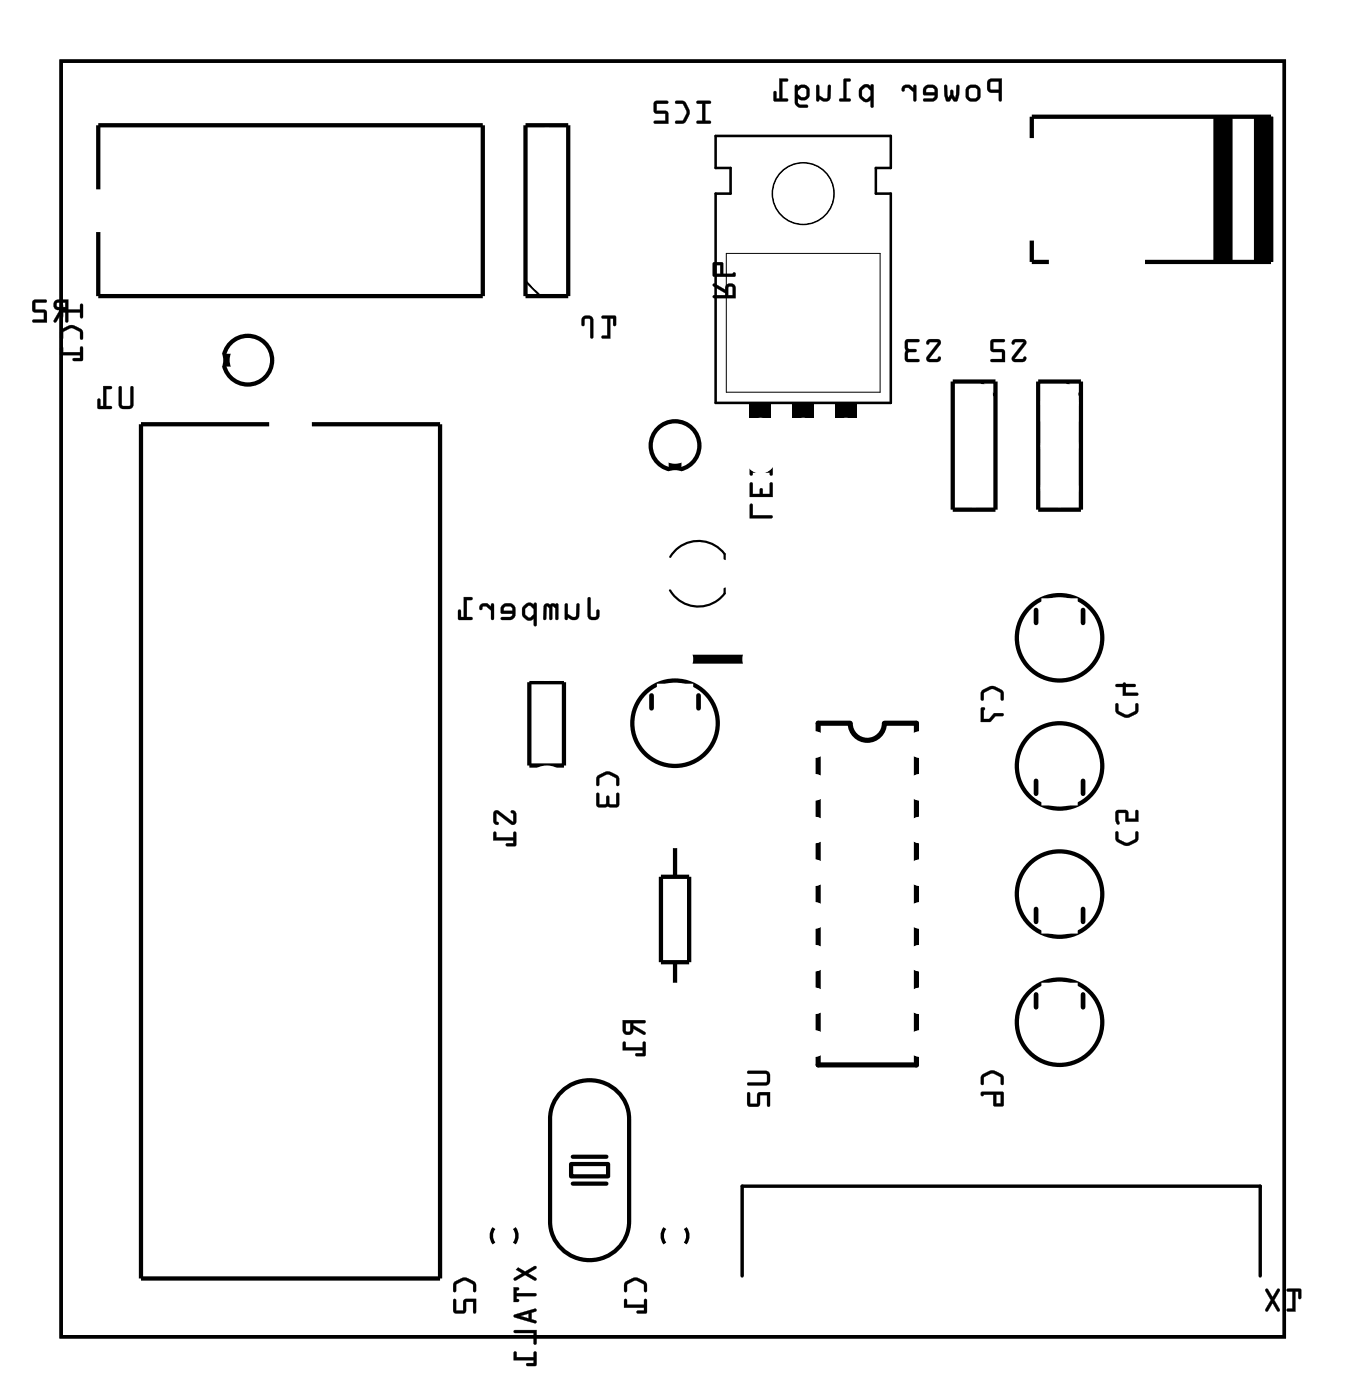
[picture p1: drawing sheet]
<svg xmlns="http://www.w3.org/2000/svg" width="80mm" height="83mm" viewBox="0 0 80 83" stroke-linecap="round" stroke-linejoin="round" font-family="sans-serif">
<path d="M3.6 3.6h72.8v75.9h-72.8zM29.4 73a.73 .73 0 0 0 0 .9M30.6 73a.73 .73 0 0 1 0 .9M39.5 73a.73 .73 0 0 0 0 .9M40.7 73a.73 .73 0 0 1 0 .9M44.1 75.9v-5.4h30.8v5.4" fill="none" stroke="#000" stroke-width=".2"/>
<path d="M3.6 3.6h72.8v75.9h-72.8zM43.2 15.1h9.1v8.2h-9.1z" fill="none" stroke="#000" stroke-width=".06"/>
<g fill="none" stroke="#000" stroke-width=".25">
<path d="M5.8 11.3v-3.9h22.9v10.2h-22.9v-3.8M31.2 7.4h2.6v10.2h-2.6zM61.3 14.3v1.3h1.1M61.3 8.2v-1.3h14.3v8.7h-7.5M72.3 6.9v8.7M72.4 6.9v8.7M72.5 6.9v8.7M72.6 6.9v8.7M72.8 6.9v8.7M72.9 6.9v8.7M73 6.9v8.7M73.2 6.9v8.7"/>
<path d="M74.7 6.9v8.7M74.8 6.9v8.7M74.9 6.9v8.7M75.1 6.9v8.7M75.2 6.9v8.7M75.3 6.9v8.7M75.4 6.9v8.7M13.2 21.2h.5v.5h-.5zM16 25.2h-7.6v50.8h17.8v-50.8h-7.7M39.9 27.5h.5v.5h-.5zM56.6 22.7h2.6v7.6h-2.6zM61.7 22.7h2.6v7.6h-2.6z"/>
<path d="M31.5 40.6h2v4.9h-2zM39.3 52.1h1.7v5.1h-1.7zM40.1 50.3v1.8M40.1 57.2v1.4M33.2 65.1a2.36 2.36 0 0 1 2.6-.7 2.36 2.36 0 0 1 1.6 2.1v6.1a2.35 2.35 0 0 1-2.3 2.3 2.35 2.35 0 0 1-2.4-2.3v-6.1l.1-.5zM34 69.2h2.2v.8h-2.2zM34.1 70.4h2M34.1 68.8h2"/>
<circle cx="14.7" cy="21.4" r="1.45"/>
<circle cx="40.1" cy="26.5" r="1.45"/>
<circle cx="63" cy="37.9" r="2.54"/>
<circle cx="40.1" cy="43" r="2.54"/>
<circle cx="63" cy="45.5" r="2.54"/>
<circle cx="63" cy="53.2" r="2.54"/>
<circle cx="63" cy="60.8" r="2.54"/>
</g>
<g fill="#000">
<path d="M13.2 21.2h.5v.5h-.5zM39.9 27.5h.5v.5h-.5zM44.6 24h1.2v.8h-1.2zM47.1 24h1.3v.8h-1.3zM49.7 24h1.2v.8h-1.2z"/>
<path d="M3.3 17.9a.32 .32 0 0 0-.1 .4 .32 .32 0 0 0 .4 .1l-.4 .7 .1 .1 .5-.8h.1v.7l.1 .1 .1-1.4zM3.4 18h.5v.3h-.5zM2 17.9l-.1 .6 .2 .1h.5v.4h-.6l-.1 .1 .9 .1-.1-.7-.6-.1v-.4h.6l.1-.1z"/>
<path d="M3.3 17.9a.32 .32 0 0 0-.1 .4 .32 .32 0 0 0 .4 .1l-.4 .6a.1 .1 0 0 0 0 .2 .11 .11 0 0 0 .2-.1l.4-.7h.1v.7a.1 .1 0 0 0 .1 .1 .1 .1 0 0 0 .1-.1v-1.3h-.6zM3.3 17.9l.8-.1-.1 1.4-.1-.1v-.7h-.1l-.4 .7h-.2l.4-.7a.31 .31 0 0 1-.4-.1 .31 .31 0 0 1 .1-.4zM3.4 18h.5v.3l-.5-.1zM3.4 18v.3h.5v-.3zM2 17.9v.6l.6 .1v.4h-.6a.1 .1 0 0 0-.1 .1 .1 .1 0 0 0 .1 .1h.8l-.1-.7-.6-.1v-.4h.6a.1 .1 0 0 0 .1-.1 .1 .1 0 0 0-.1-.1zM2 17.9h.8l-.1 .1h-.6v.4l.6 .1 .1 .7-.9-.1 .1-.1h.6v-.4h-.5l-.2-.1z"/>
<path d="M3.6 18.1v.8h.1v-.3h1.1v.3h.1v-.8h-.1v.3h-1.1v-.3zM3.7 19.6l-.1 .2v.4l.1-.1 .1-.4 .5-.2 .4 .2 .1 .4 .1 .1v-.1a.6 .6 0 0 0-.6-.8l-.2 .1zM3.6 20.6v.5h1.2v.2h-.4l-.1 .1h.6v-.8l-.1 .1v.2h-1.1v-.2z"/>
<path d="M3.6 18.1v.7a.1 .1 0 0 0 .1 .1 .1 .1 0 0 0 .1-.1l-.1-.2h1.1v.2a.1 .1 0 0 0 0 .1 .1 .1 0 0 0 .1-.1v-.7a.1 .1 0 0 0-.1 0v.3h-1.1l.1-.3zM3.6 18.1h.1v.3h1.1v-.3h.1v.8h-.1v-.3h-1.1v.3h-.1zM3.7 19.6l-.1 .5a.1 .1 0 0 0 .1 .1 .1 .1 0 0 0 .1-.1v-.4l.5-.2 .4 .2 .1 .4a.1 .1 0 0 0 0 .1 .1 .1 0 0 0 .1-.1v-.5l-.5-.2-.2-.1zM3.7 19.6l.4-.2a.83 .83 0 0 1 .8 .3v.4l-.1 .1v-.1v-.4l-.4-.2h-.3l-.3 .2-.1 .4v.1l-.1-.1v-.3zM3.6 20.6v.5h1.2v.2h-.4a.1 .1 0 0 0-.1 .1 .1 .1 0 0 0 .1 .1h.5v-.8a.1 .1 0 0 0-.1-.1 .1 .1 0 0 0 0 .1v.2h-1.1l.1-.2zM3.6 20.6l.1 .1v.3h1.1v-.3l.1-.1v.8h-.6l.1-.1h.4v-.2h-1.2z"/>
<path d="M34.6 18.8v.5a.1 .1 0 0 0 .1 .1 .1 .1 0 0 0 .1-.1v-.3h.3v1a.1 .1 0 0 0 .1 .1 .1 .1 0 0 0 .1-.1v-1.1l-.3-.1zM34.7 18.9l.3-.1 .2 .1v1.2l-.1-.1v-1h-.3l-.1 .3-.1 .1v-.4zM35.8 18.8v.1h.3v1.1l-.3-.1a.1 .1 0 0 0-.1 .1 .1 .1 0 0 0 .1 .1h.5v-1.2h.2l-.1 .4a.1 .1 0 0 0 .1 .1 .1 .1 0 0 0 .1-.1v-.5zM35.8 18.8h.8v.6l-.1-.1v-.4h-.2v1.2h-.5v-.1h.3v-1.1h-.3z"/>
<path d="M34.7 18.8l-.1 .2v.4l.1-.1 .1-.3h.3v1l.1 .1 .1-1.2-.3-.1zM35.8 18.8v.1h.3v1.1h-.3v.1h.5v-1.2h.2v.4l.1 .1v-.6z"/>
<path d="M41.4 6l.1 .2h.2v1h-.2l-.1 .1h.8v-.1h-.3v-1h.3l.1-.2zM40.2 6v.2h.4l.2 .5-.2 .5h-.4l-.1 .1 .1 .1a.6 .6 0 0 0 .8-.6v-.3l-.3-.4-.2-.1zM38.9 6v.7l.1 .1h.6v.4h-.6l-.1 .1 .8 .1v-.8h-.7v-.4h.6l.1-.2z"/>
<path d="M41.4 6l.1 .2h.2v1h-.2a.1 .1 0 0 0-.1 .1 .1 .1 0 0 0 .1 .1h.7a.1 .1 0 0 0 .1-.1 .1 .1 0 0 0-.1-.1h-.3v-1h.3a.1 .1 0 0 0 .1-.1 .1 .1 0 0 0-.1-.1zM41.4 6l.9 .1-.1 .1h-.3v1h.3v.1h-.8l.1-.1h.3v-1h-.3zM40.2 6v.2h.4l.2 .5-.2 .5h-.4a.1 .1 0 0 0-.1 .1 .1 .1 0 0 0 .1 .1l.5-.1 .3-.6-.3-.7zM40.2 6h.5l.3 .5a.83 .83 0 0 1-.4 .8h-.4h-.1l.1-.1h.4l.2-.4v-.2l-.2-.4h-.4zM38.9 6v.7l.7 .1v.4h-.6a.1 .1 0 0 0-.1 .1 .1 .1 0 0 0 .1 .1h.7v-.8h-.7v-.4h.6a.1 .1 0 0 0 .1-.1 .1 .1 0 0 0-.1-.1zM38.9 6.1h.8l-.1 .1h-.6v.4h.7v.8l-.8-.1 .1-.1h.6v-.4h-.6l-.1-.2z"/>
<path d="M42.4 16.9v.1l.7 .4v.2h-.7v.1h.1h1.2v-.6a.31 .31 0 0 0-.3-.2 .31 .31 0 0 0-.3 .3zM43.3 17.1h.3v.5h-.3zM42.4 15.6v.9l1.3-.1-.1-.2v.1h-.6l-.1-.7zM42.5 15.8h.3v.5h-.3z"/>
<path d="M42.4 16.9v.1l.7 .4v.2l-.6-.1a.1 .1 0 0 0-.1 .1 .1 .1 0 0 0 .1 .1h1.2v-.6a.32 .32 0 0 0-.3-.2 .32 .32 0 0 0-.3 .3l-.6-.3zM42.4 16.9h.1l.6 .3a.31 .31 0 0 1 .3-.3 .31 .31 0 0 1 .3 .2v.6h-1.2h-.1v-.1h.7v-.2l-.7-.4zM43.3 17.1h.2l.1 .5h-.3zM43.3 17.1v.5h.3v-.5zM42.4 15.6v.9h1.2l.1-.2a.09 .09 0 0 0 0-.1 .09 .09 0 0 0-.1 .1h-.6l-.1-.7zM42.4 15.6h.5l.1 .7h.6v-.1l.1 .2h-1.3zM42.5 15.8h.3v.5h-.3zM42.5 15.8v.5h.3v-.5z"/>
<path d="M58.8 4.8l-.1 .1v.5l.2 .1h.5v.5h.1l.1-1.3zM58.9 4.9l.5-.1v.5h-.5zM57.3 5.5a.5 .5 0 0 0 1 0 .5 .5 0 0 0-1 0zM57.6 5.3l.4-.1 .1 .1v.4l-.1 .1-.3 .1-.1-.1zM56.2 5.1h-.1a.95 .95 0 0 0 .2 .9h.2l.1-.2 .1 .2h.2a.95 .95 0 0 0 .1-.9v-.1l-.1 .1-.1 .7-.2-.5-.2 .5-.1-.7zM55 5.2l-.1 .2v.2l.7 .1-.1 .2h-.6v.1h.7l.1-.3v-.5l-.3-.2-.3 .1zM55.1 5.3l.4-.1 .1 .3h-.5zM53.7 5.1l-.1 .2a.1 .1 0 0 0 .1 .1 .1 .1 0 0 0 .1-.1l.2-.1 .3 .3v.5h.2v-.9h-.2v.1l-.2-.2zM51.2 5.2l-.1 .1a.54 .54 0 0 0 .4 .8l.3-.2v.5h.1v-1.3a.09 .09 0 0 0-.1-.1 .09 .09 0 0 0 0 .1l-.3-.1zM51.3 5.3l.2-.1 .3 .2v.3l-.2 .2-.3-.2zM50.2 4.7l-.1 1.2h-.2v.1h.6l.1-.1h-.3v-1.1h.2l.1-.1zM48.6 5.1v.9h.1v-.1a.38 .38 0 0 0 .4 .1 .38 .38 0 0 0 .3-.2v-.7h-.2v.7l-.1 .1-.4-.2v-.6zM47.3 5.1v1.1l.2 .2h.5v-.2h-.5l-.1-.4 .3 .2 .3-.2 .1-.2v-.4l-.2-.1-.3-.1-.2 .2v-.2zM47.5 5.4l.1-.2h.2l.2 .2-.1 .3-.1 .1h-.2l-.2-.2zM46.3 4.7v1.2h-.1v-.4l-.2-.1v.6h.8v-.1h-.3v-1.1h.3v-.1z"/>
<path d="M58.8 4.7l-.1 .2v.5l.1 .1h.6v.4a.1 .1 0 0 0 .1 .1 .1 .1 0 0 0 .1-.1v-1.2h-.6zM58.8 4.8l.8-.1-.1 1.3h-.1v-.5h-.5l-.2-.2zM58.9 4.9l.5-.1v.5h-.5zM58.9 4.9v.4h.5v-.5zM57.3 5.5a.51 .51 0 0 0 1 0 .51 .51 0 0 0-1 0zM57.3 5.5a.5 .5 0 0 1 1 0 .5 .5 0 0 1-1 0zM57.7 5.3l.3-.1 .1 .1v.4l-.1 .1h-.4zM57.6 5.3v.5l.1 .1 .3-.1 .1-.1v-.4l-.1-.1zM56.1 5.1v.6l.2 .3h.2l.1-.2 .1 .2h.2l.1-.9a.1 .1 0 0 0-.1-.1 .1 .1 0 0 0 0 .1l-.1 .7-.1-.4a.1 .1 0 0 0-.1-.1 .1 .1 0 0 0-.1 .1l-.1 .4-.1-.7zM56.2 5.1h.1l.1 .7 .2-.5 .2 .5 .1-.7h.1v.6l-.1 .3h-.2l-.1-.2-.2 .2h-.2l-.1-.3zM55 5.2l-.1 .2v.2l.7 .1-.2 .1h-.4a.1 .1 0 0 0-.1 .1 .1 .1 0 0 0 .1 .1h.5h.1l.1-.2 .1-.4-.3-.3-.3-.1zM55 5.2l.1-.1h.3l.3 .1v.5l-.1 .3h-.7v-.1h.6l.1-.2-.7-.1v-.2zM55.1 5.3l.4-.1 .1 .3h-.5zM55.1 5.3l-.1 .2h.6l-.1-.3zM53.7 5.1l-.1 .2a.11 .11 0 0 0 .1 .1 .11 .11 0 0 0 .1-.1l.2-.1 .3 .3v.4a.1 .1 0 0 0 .1 .1 .1 .1 0 0 0 .1-.1v-.8a.1 .1 0 0 0-.1-.1 .1 .1 0 0 0-.1 .1v.1l-.2-.2zM53.7 5.1h.4l.2 .2v-.2h.1v.9h-.1v-.5l-.3-.3h-.2l-.1 .2zM51.2 5.2l-.1 .2a.5 .5 0 0 0 .2 .6l.3 .1 .2-.2v.4a.1 .1 0 0 0 0 .1 .1 .1 0 0 0 .1-.1v-1.2a.1 .1 0 0 0-.1-.1 .1 .1 0 0 0 0 .1l-.3-.1zM51.2 5.1l.3-.1 .3 .2v-.2l.1 .1v1.3l-.1-.1v-.4l-.2 .1h-.2l-.3-.2v-.5zM51.3 5.3l.2-.1 .2 .2v.3l-.2 .2-.2-.2zM51.3 5.3l-.1 .4 .4 .2 .2-.2v-.3l-.3-.2zM50.2 4.7l-.1 1.2-.1-.1a.1 .1 0 0 0-.1 .1 .1 .1 0 0 0 .1 .1h.5a.1 .1 0 0 0 .1-.1 .1 .1 0 0 0-.1-.1l-.2 .1v-1.1l.2 .1a.1 .1 0 0 0 .1-.1 .1 .1 0 0 0-.1-.1zM50.2 4.7h.4l-.1 .1h-.2v1.1h.2v.1h-.6v-.1h.3zM48.5 5.1v.8a.11 .11 0 0 0 .2 .1 .1 .1 0 0 0 0-.1 .39 .39 0 0 0 .7-.1v-.7a.09 .09 0 0 0-.1-.1 .09 .09 0 0 0-.1 .1v.7l-.2 .1-.3-.2v-.6zM48.6 5.1h.1v.6l.4 .2 .1-.1v-.7h.2v.7a.32 .32 0 0 1-.5 .2l-.2-.1-.1 .1h-.1zM47.3 5.1v1.1l.2 .2h.5a.1 .1 0 0 0 0-.1 .1 .1 0 0 0 0-.1h-.5l-.1-.4 .3 .2 .3-.2 .1-.2v-.4l-.2-.1-.3-.1-.2 .2v-.2zM47.3 5.1a.2 .2 0 0 0 .4 0h.2l.2 .1v.6l-.3 .2-.4-.2v.3l.2 .1h.4v.2h-.5l-.2-.2zM47.5 5.4l.1-.2h.2l.1 .2v.3l-.3 .1-.2-.2zM47.5 5.4l-.1 .2 .2 .2h.2l.1-.1 .1-.3-.1-.2h-.3zM46.3 4.7v1.2h-.1v-.4a.1 .1 0 0 0-.1-.1 .1 .1 0 0 0-.1 .1v.5h.8a.1 .1 0 0 0 .1-.1 .1 .1 0 0 0-.1-.1l-.3 .1v-1.1l.3 .1a.1 .1 0 0 0 .1-.1 .1 .1 0 0 0-.1-.1zM46.3 4.7h.5v.1h-.3v1.1h.3v.1h-.8v-.6l.1 .1 .1 .4h.1z"/>
<path d="M7.1 23v1.2l.1 .1h.6l.1-.2v-1.1h-.1l-.1 1.1h-.4h-.1v-1.1zM6.1 23v1.1h-.1v-.3l-.2-.1v.6h.8v-.1l-.3-.1v-1h.3l.1-.1z"/>
<path d="M7.1 23v1.1v.2h.2h.5l.1-.1v-1.2a.1 .1 0 0 0-.1 0 .1 .1 0 0 0-.1 0v1.1h-.4h-.1v-1.1zM7.1 23h.1v1.1l.1 .1 .5-.1v-1.1h.1v1.1l-.1 .2h-.6l-.1-.1zM6.1 23v1.1h-.1v-.3a.1 .1 0 0 0-.1-.1 .1 .1 0 0 0-.1 .1v.5h.8a.1 .1 0 0 0 .1-.1 .1 .1 0 0 0-.1-.1h-.3v-1h.3a.1 .1 0 0 0 .1-.1 .1 .1 0 0 0-.1 0zM6.1 23h.5v.1h-.3v1.1h.3v.1h-.8v-.6l.2 .1v.4h.1z"/>
<path d="M35 35.5l-.1 1.1a.36 .36 0 0 0 .4 .3 .36 .36 0 0 0 .3-.3v-.3l-.1-.1v.1l-.1 .4-.3-.1v-1zM33.6 35.9v.9h.1l.1-.1a.38 .38 0 0 0 .3 .2 .38 .38 0 0 0 .3-.3v-.7h-.1v.7l-.1 .1-.4-.2-.1-.6zM32.4 35.9l-.1 .9h.2v-.7l.2 .1v.6h.1l.1-.7 .1 .1v.6h.2v-.9zM31.1 36l-.1 .2a.54 .54 0 0 0 .5 .7l.2-.1v.4h.2v-1.3a.09 .09 0 0 0-.1 0 .09 .09 0 0 0-.1 .1l-.2-.2zM31.2 36.2l.3-.2 .2 .2v.3l-.2 .2-.3-.1zM29.9 36l-.1 .2v.3l.7 .1-.2 .1h-.5v.1h.7l.1-.2v-.6l-.3-.1h-.3zM30 36.1h.4l.1 .2h-.6zM28.6 36l-.1 .1a.11 .11 0 0 0 .1 .2 .11 .11 0 0 0 .1-.2h.2l.3 .2v.5h.1v-.9h-.1v.2l-.2-.2zM27.6 35.5v1.2h-.2v-.4h-.1l-.1 .5 .8 .1v-.2h-.2v-1h.2l.1-.1z"/>
<path d="M35 35.5l-.1 1.1a.37 .37 0 0 0 .4 .3 .37 .37 0 0 0 .3-.3v-.3a.1 .1 0 0 0-.1-.1 .1 .1 0 0 0-.1 .1v.4h-.3v-1.1zM35 35.5l.1 .1v1l.3 .1 .1-.4h.1v.3a.35 .35 0 0 1-.3 .3 .35 .35 0 0 1-.4-.3zM33.6 35.9v.9a.1 .1 0 0 0 .1 .1 .11 .11 0 0 0 .1-.2 .39 .39 0 0 0 .6-.1l.1-.6a.09 .09 0 0 0-.1-.1 .09 .09 0 0 0-.1 .1v.6l-.3 .1-.2-.2v-.6zM33.6 35.9h.1v.6l.5 .2 .1-.1v-.7h.1v.7a.32 .32 0 0 1-.5 .2l-.2-.1v.2l-.1-.1zM32.4 35.9l-.1 .9a.1 .1 0 0 0 .1 .1 .1 .1 0 0 0 .1-.1v-.7l.2 .1-.1 .6a.1 .1 0 0 0 .1 .1 .1 .1 0 0 0 .1-.1l.1-.7 .1 .1v.6a.1 .1 0 0 0 .1 .1 .1 .1 0 0 0 .1-.1v-.9zM32.4 35.9h.8v.9h-.2v-.6l-.1-.2-.1 .8h-.1v-.6l-.2-.2v.8h-.2zM31.1 36l-.1 .2a.5 .5 0 0 0 .3 .7h.2l.2-.1v.4a.1 .1 0 0 0 .1 0 .1 .1 0 0 0 .1 0v-1.3a.1 .1 0 0 0-.1-.1 .11 .11 0 0 0-.1 .2l-.2-.2zM31.2 36l.3-.1 .2 .1 .1-.1h.1v1.3h-.2v-.4l-.1 .1h-.2l-.3-.3v-.4zM31.3 36.2l.2-.2 .2 .2v.3l-.2 .2-.3-.2zM31.2 36.2v.4l.3 .1 .2-.2v-.3l-.2-.2zM29.9 36l-.1 .2v.3h.7l-.2 .2h-.4a.1 .1 0 0 0-.1 .1 .1 .1 0 0 0 .1 .1h.5l.1-.1 .1-.1v-.5l-.2-.3h-.4zM29.9 36l.1-.1h.3l.3 .1v.6l-.1 .2h-.7v-.1h.5l.2-.1v-.1h-.7v-.3zM30 36.1h.4l.1 .2h-.6zM30 36.1l-.1 .2h.6l-.1-.2zM28.6 36l-.1 .1a.11 .11 0 0 0 .1 .2 .11 .11 0 0 0 .1-.2h.2l.3 .2v.5a.1 .1 0 0 0 .1 .1 .1 .1 0 0 0 .1-.1v-.8a.1 .1 0 0 0-.1-.1 .1 .1 0 0 0-.1 .1v.1l-.2-.2zM28.6 36l.4-.1 .2 .2v-.2h.1v.9h-.1v-.5l-.3-.3-.2 .1-.1 .2zM27.6 35.5v1.2h-.2v-.4a.1 .1 0 0 0-.1-.1 .1 .1 0 0 0-.1 .1v.6h.8a.1 .1 0 0 0 .1-.1 .1 .1 0 0 0-.1-.1h-.2v-1h.2a.1 .1 0 0 0 .1-.1 .1 .1 0 0 0-.1-.1zM27.6 35.5l.5 .1-.1 .1h-.3v1h.3v.2l-.8-.1 .1-.5h.1v.4h.2z"/>
<path d="M44.6 30v.8h1.3v-.2h-1.1l-.1-.6zM44.6 28.7v.9h1.3v-.9l-.1 .1v.6h-.5v-.3v-.1l-.1 .1v.3h-.4l-.1-.7zM44.7 27.7l-.1 .5 .1 .1 .1-.2h1v.2h.1v-.6a.8 .8 0 0 0-1.2-.1zM44.8 27.8l.5-.2 .4 .2 .1 .1h-1zM44.6 26.2v.8l.2-.1v-.6h.3l.1 .5h.1l.1-.5h.4v.7h.1v-.7l-.1-.1z"/>
<path d="M44.6 30v.8h1.3a.1 .1 0 0 0 0-.1 .1 .1 0 0 0 0-.1h-1.1v-.6zM44.6 30h.1v.7h1.2v.1h-1.3zM44.6 28.7v.9h1.3v-.8a.1 .1 0 0 0-.1-.1 .1 .1 0 0 0 0 .1v.6h-.5l.1-.3a.1 .1 0 0 0-.1-.1 .1 .1 0 0 0-.1 .1v.3h-.4v-.7zM44.6 28.7h.1v.7h.5v-.3l.1-.1v.1v.3h.5v-.6l.1-.1v.9h-1.3zM44.7 27.7l-.1 .5a.1 .1 0 0 0 .1 .1 .1 .1 0 0 0 .1-.1v-.1h1v.1a.1 .1 0 0 0 0 .1 .1 .1 0 0 0 .1-.1v-.5l-.5-.3h-.2zM44.7 27.7l.4-.2h.3l.5 .2v.5l-.1 .1v-.2h-1.1v.1l-.1 .1v-.4zM44.8 27.8l.5-.2 .4 .2 .1 .1h-1zM44.8 27.8l-.1 .1h1.1l-.1-.1-.4-.2zM44.6 26.2v.7a.1 .1 0 0 0 .1 .1 .1 .1 0 0 0 .1-.1v-.6l.3 .1 .1 .4a.1 .1 0 0 0 .1 0 .1 .1 0 0 0 .1 0v-.4l.4-.1v.6a.1 .1 0 0 0 0 .1 .1 .1 0 0 0 .1-.1v-.6l-.1-.2zM44.6 26.2h1.2l.1 .1v.7h-.1v-.7h-.4l-.1 .5h-.1l-.1-.5h-.4v.6l-.1 .1z"/>
<path d="M55.1 20.2v.2v.1l.2-.2 .5 .1-.7 .8v.2l.2 .1h.5l.1-.1v-.2l-.2 .2-.5-.1 .7-.8v-.2l-.2-.1zM53.9 20.2l-.1 1.2 .2 .1h.6v-.1h-.6v-.4l.4-.1 .1-.1h-.1l-.4-.1v-.4h.6l.1-.1z"/>
<path d="M55.1 20.2v.2a.13 .13 0 0 0 .1 .1 .13 .13 0 0 0 .1-.1h.5l-.7 .8a.21 .21 0 0 0 0 .2 .21 .21 0 0 0 .2 .1h.5l.1-.2a.13 .13 0 0 0-.1-.1 .13 .13 0 0 0-.1 .1h-.5l.7-.8a.21 .21 0 0 0-.2-.3zM55.1 20.2h.6a.2 .2 0 0 1 .2 .3l-.7 .8 .5 .1 .2-.2v.3h-.7l-.1-.2 .7-.9-.5-.1-.2 .2zM53.8 20.2v1.2l.2 .1h.6a.1 .1 0 0 0 .1-.1 .1 .1 0 0 0-.1-.1l-.6 .1v-.4l.4-.1a.1 .1 0 0 0 .1-.1 .1 .1 0 0 0-.1 0l-.4-.1v-.4l.6 .1a.1 .1 0 0 0 .1-.1 .1 .1 0 0 0-.1-.1zM53.9 20.2h.8l-.1 .1h-.6v.4l.4 .1h.1l-.1 .1-.4 .1v.4h.6v.1h-.6l-.2-.1z"/>
<path d="M60.2 20.2l-.1 .2 .1 .1 .2-.2 .4 .1-.6 .8v.2l.1 .1h.6l.1-.1v-.2l-.2 .2-.5-.1 .7-.8v-.2l-.2-.1zM58.9 20.2v.6l.2 .1h.5v.5h-.6l-.1 .1h.8v-.7h-.6v-.5h.6v-.1z"/>
<path d="M60.2 20.2l-.1 .2a.13 .13 0 0 0 .2 .1 .13 .13 0 0 0 .1-.1h.4l-.6 .8a.21 .21 0 0 0 0 .2 .21 .21 0 0 0 .1 .1h.6l.1-.2a.13 .13 0 0 0-.1-.1 .13 .13 0 0 0-.1 .1h-.5l.7-.8a.21 .21 0 0 0-.2-.3zM60.2 20.2h.6a.2 .2 0 0 1 .2 .3l-.7 .8 .5 .1 .2-.2-.1 .3h-.6l-.1-.2 .6-.9-.4-.1-.2 .2zM58.9 20.2v.7h.7v.5l-.6-.1a.1 .1 0 0 0-.1 .1 .1 .1 0 0 0 .1 .1h.8l-.1-.7h-.6v-.5l.6 .1a.1 .1 0 0 0 .1-.1 .1 .1 0 0 0-.1-.1zM58.9 20.2h.8v.1h-.7v.5h.7v.7h-.8l.1-.1h.6v-.5h-.5l-.2-.1z"/>
<path d="M29.4 48.2l-.1 .6 .2 .2h.2l-.2-.2v-.4l.9 .6 .3-.1v-.5l-.2-.2-.1 .1 .1 .1v.5l-.8-.7zM29.4 49.5l-.1 .5h1.2v.1l-.4 .1v.1h.6l-.1-.8h-.1v.3h-1v-.3z"/>
<path d="M29.4 48.2l-.1 .7 .3 .2a.13 .13 0 0 0 0-.2 .13 .13 0 0 0-.1-.1v-.4l.9 .6a.21 .21 0 0 0 .2 0 .21 .21 0 0 0 .1-.1v-.6l-.2-.1a.13 .13 0 0 0-.1 .1 .13 .13 0 0 0 .1 .1v.5l-.8-.7zM29.4 48.2h.3l.8 .7v-.5l-.1-.1 .1-.1 .2 .2v.5l-.3 .1-.9-.6v.4l.1 .2h-.1l-.2-.2zM29.3 49.5v.5h1.2v.1h-.3a.1 .1 0 0 0-.1 .1 .1 .1 0 0 0 .1 .1h.5v-.8a.1 .1 0 0 0-.1-.1 .1 .1 0 0 0-.1 .1v.3h-1v-.3zM29.4 49.5h.1v.3h1v-.3h.1l.1 .8h-.6v-.1h.4v-.2h-1.2z"/>
<path d="M35.5 46.1v.2v.4h.1v-.4l.5-.2 .5 .2v.4h.2a.6 .6 0 0 0-.6-.8h-.2zM35.5 47.2v.6l.1 .2 .5-.1 .5 .1 .2-.1v-.7h-.2v.6h-.4v-.4l-.1-.1-.1 .1v.4h-.4v-.6z"/>
<path d="M35.5 46.1l-.1 .6a.1 .1 0 0 0 .1 .1 .1 .1 0 0 0 .1-.1v-.4l.5-.2 .5 .2v.4a.1 .1 0 0 0 .1 .1 .1 .1 0 0 0 .1-.1v-.5l-.5-.3h-.3zM35.5 46.1l.5-.2a.83 .83 0 0 1 .8 .4v.4h-.1l-.1-.4-.4-.2h-.2l-.4 .2v.4h-.1v-.4zM35.5 47.2l-.1 .6 .2 .2 .5-.1 .6 .1 .1-.2v-.6a.1 .1 0 0 0-.1-.1 .1 .1 0 0 0-.1 .1v.6h-.3l-.1-.4a.1 .1 0 0 0-.1-.1 .1 .1 0 0 0-.1 .1v.4h-.4v-.6zM35.5 47.2h.1v.6h.4l.1-.4v-.1l.1 .1v.4h.4v-.6h.2v.7l-.2 .1-.5-.1-.5 .1-.1-.2z"/>
<path d="M58.4 41l-.1 .2 .1 .5 .1-.1v-.4l.5-.2 .5 .2v.4l.1 .1 .1-.1a.6 .6 0 0 0-.6-.8h-.3zM58.3 42.1v.8h.6l.3-.3 .5-.1-.1-.1h-.5l-.3 .4h-.3l.1-.7z"/>
<path d="M58.4 41l-.1 .6a.1 .1 0 0 0 .1 .1 .1 .1 0 0 0 .1-.1v-.4l.5-.2 .5 .2v.4a.1 .1 0 0 0 .1 .1 .1 .1 0 0 0 .1-.1l-.1-.5-.4-.3h-.3zM58.4 41.1l.4-.3a.83 .83 0 0 1 .9 .4v.4l-.1 .1-.1-.1v-.4l-.4-.2h-.2l-.4 .2v.4l-.1 .1-.1-.1v-.4zM58.3 42.1v.8h.6l.3-.3h.4a.1 .1 0 0 0 .1-.1 .1 .1 0 0 0-.1-.1h-.5l-.3 .4h-.3v-.6l.1-.1zM58.3 42.1h.2v.7h.3l.3-.4h.5l.1 .1-.5 .1-.3 .3h-.6z"/>
<path d="M66.3 41.8v.1a.6 .6 0 0 0 .6 .8l.3-.1 .4-.2 .1-.5h-.2v.4l-.5 .2-.5-.2v-.4zM66.3 40.7l.1 .1 .4 .1v.5l.9-.1-.1-.1h-.7v-.3l.6-.1v-.1h-.6l-.1-.1v.1z"/>
<path d="M66.3 41.8v.6l.7 .3 .6-.3 .1-.5a.1 .1 0 0 0-.1-.1 .1 .1 0 0 0-.1 .1v.4l-.5 .2-.5-.2v-.4zM66.3 41.8l.2 .1v.4l.5 .2 .5-.2v-.4l.1-.1v.6l-.4 .2a.83 .83 0 0 1-.9-.3zM66.3 40.7l.1 .2h.4l-.1 .5h.9a.1 .1 0 0 0 .1-.1 .1 .1 0 0 0-.1-.1h-.7v-.3h.5a.1 .1 0 0 0 .1-.1 .1 .1 0 0 0-.1-.1h-.5a.09 .09 0 0 0-.1-.1 .09 .09 0 0 0 0 .1zM66.3 40.7h.5v-.1l.1 .1h.6v.1h-.6v.4h.7l.1 .1-.9 .1v-.6h-.4z"/>
<path d="M66.3 49.5a.6 .6 0 0 0 .6 .8h.3l.4-.3 .1-.5h-.2v.4l-.5 .2-.5-.2v-.4zM66.4 48.2l-.1 .5a.15 .15 0 0 0 0 .3 .16 .16 0 0 0 .3-.1l-.1-.6h.4v.6h.8v-.7h-.2v.5h-.4v-.4l-.1-.1z"/>
<path d="M66.3 49.5v.5l.7 .3 .6-.2 .1-.6a.1 .1 0 0 0-.1-.1 .1 .1 0 0 0-.1 .1v.4l-.5 .2-.5-.2v-.4zM66.3 49.5h.2v.4l.5 .2 .5-.2v-.4h.1v.5l-.4 .3a.83 .83 0 0 1-.9-.4zM66.4 48.2l-.1 .5 .1 .3a.1 .1 0 0 0 .1 0 .1 .1 0 0 0 .1-.1l-.1-.6h.4v.6h.8v-.6a.1 .1 0 0 0-.1-.1 .1 .1 0 0 0-.1 .1v.4h-.4v-.4l-.1-.1zM66.4 48.2h.6l.1 .1v.4h.4v-.5h.1l.1 .7h-.8v-.6h-.4l.1 .6-.2 .1-.1-.2z"/>
<path d="M27 76.2l-.1 .2 .1 .4h.1v-.4l.5-.3 .5 .3v.4h.1h.1a.6 .6 0 0 0-.6-.8h-.3zM27 77.3l-.1 .6 .2 .2h.6v-.7h.4v.7h.2v-.9l-.7 .1-.1 .6h-.4v-.6z"/>
<path d="M27 76.2l-.1 .6a.1 .1 0 0 0 .1 .1 .1 .1 0 0 0 .1-.1v-.4l.5-.2 .5 .2v.4a.1 .1 0 0 0 .1 .1 .1 .1 0 0 0 .1-.1v-.5l-.5-.3h-.3zM27 76.2l.4-.2a.83 .83 0 0 1 .9 .4v.4h-.1h-.1v-.4l-.4-.2h-.2l-.4 .2v.4h-.1l-.1-.4zM27 77.3l-.1 .6 .1 .2h.7v-.7h.4v.6a.1 .1 0 0 0 .1 .1 .1 .1 0 0 0 .1-.1v-.8l-.7 .1-.1 .6h-.4v-.6zM27 77.3h.1v.6h.4l.1-.6 .7-.1v.9h-.2v-.7h-.4v.7h-.6l-.2-.2z"/>
<path d="M30.6 75.3v.2l.4 .2-.4 .3v.1l.6-.3 .6 .3h.1v-.1l-.5-.3 .5-.2-.1-.2-.6 .3zM30.5 76.6v.8h.4l-.1-.1h-.1v-.2l1.2-.1-.1-.1h-1.1v-.2h.1l.1-.1zM30.6 78.2v.1l1.2 .4 .1-.1v-.1h-.3v-.4l.3-.1-.1-.2zM30.9 78.3l.5-.2v.3zM30.6 79.1v.2h1.1v.6h.2v-.8zM30.6 80.4l-.1 .5h1.2v.2h-.4v.1h.6l-.1-.8h-.1v.3h-1v-.3z"/>
<path d="M30.6 75.3v.2l.4 .2-.4 .3a.1 .1 0 0 0-.1 .1 .11 .11 0 0 0 .2 .1l.5-.4 .6 .4a.1 .1 0 0 0 .1-.1 .1 .1 0 0 0 0-.1l-.5-.3 .5-.2a.1 .1 0 0 0 0-.2 .1 .1 0 0 0-.1 0l-.6 .3-.5-.3zM30.6 75.3h.1l.5 .3 .6-.3 .1 .2-.5 .2 .5 .3v.1h-.1l-.6-.3-.6 .3v-.1l.5-.3-.5-.2zM30.5 76.5v.9h.3a.1 .1 0 0 0 .1-.1 .1 .1 0 0 0-.2 0v-.2h1.1a.1 .1 0 0 0 .1-.1 .1 .1 0 0 0-.1-.1h-1.1v-.2a.11 .11 0 0 0 .2 0 .11 .11 0 0 0-.1-.1zM30.5 76.6h.3l-.1 .1v.2h1.1l.1 .1-1.2 .1v.2l.1 .1h-.3zM30.5 78.2l.1 .2 1.2 .3 .1-.1v-.1h-.3v-.4l.3-.1-.1-.2zM30.6 78.2l1.2-.4 .1 .2-.3 .1v.4h.2l.1 .1-.1 .1-1.2-.4zM30.9 78.3l.5-.2v.3zM30.9 78.3l.5 .1v-.3zM30.6 79.1v.2h1.1v.6a.1 .1 0 0 0 .1 .1 .1 .1 0 0 0 .1-.1v-.8zM30.6 79.1h1.3v.8h-.2v-.6h-1.1zM30.6 80.4l-.1 .5h1.2v.2h-.3a.1 .1 0 0 0-.1 0 .1 .1 0 0 0 .1 .1h.5v-.7a.1 .1 0 0 0-.1-.1 .1 .1 0 0 0-.1 .1v.2h-1v-.3zM30.6 80.4h.1v.3h1v-.3h.1l.1 .8h-.6v-.1h.4v-.2h-1.2z"/>
<path d="M37.2 76.2l-.1 .2 .1 .4h.1v-.4l.5-.3 .5 .3v.4h.1h.1a.6 .6 0 0 0-.6-.8h-.3zM37.1 77.3v.5h1.2v.1h-.4l-.1 .2h.7l-.1-.9-.1 .1v.3h-1v-.3z"/>
<path d="M37.2 76.2l-.1 .6a.1 .1 0 0 0 .1 .1 .1 .1 0 0 0 .1-.1v-.4l.5-.2 .5 .2v.4a.1 .1 0 0 0 .1 .1 .1 .1 0 0 0 .1-.1l-.1-.5-.4-.3h-.3zM37.2 76.2l.4-.2a.83 .83 0 0 1 .8 .4l.1 .4h-.1h-.1v-.4l-.4-.2h-.2l-.4 .2v.4h-.1h-.1v-.4zM37.1 77.3v.5h1.2v.1h-.4a.1 .1 0 0 0-.1 .1 .1 .1 0 0 0 .1 .1h.5l.1-.8a.1 .1 0 0 0-.1-.1 .1 .1 0 0 0-.1 .1v.3h-1v-.3zM37.1 77.3h.2v.3h1v-.3h.1v.8h-.5v-.1l.4-.1v-.1h-1.2z"/>
<path d="M37 60.7v.6a.31 .31 0 0 0 .4 .2 .31 .31 0 0 0 .2-.3l.7 .3 .1-.1-.8-.4v-.2h.7l.1-.1zM37.2 60.8h.3l-.1 .6-.2-.1zM37.1 62l-.1 .5h1.2v.1h-.4v.2h.6l-.1-.9-.1 .1v.3h-1v-.3z"/>
<path d="M37 60.7v.6a.32 .32 0 0 0 .4 .2 .32 .32 0 0 0 .2-.3l.7 .3a.1 .1 0 0 0 .1 0 .1 .1 0 0 0-.1-.1l-.7-.4v-.2l.7 .1a.1 .1 0 0 0 .1-.1 .1 .1 0 0 0-.1-.1zM37 60.7h1.4l-.1 .1h-.7v.2l.7 .4v.1l-.7-.3a.31 .31 0 0 1-.2 .3 .31 .31 0 0 1-.4-.2zM37.2 60.8h.3l-.1 .5h-.2zM37.2 60.8v.5l.2 .1 .1-.6zM37 62v.5h1.2v.1h-.3a.1 .1 0 0 0-.1 .1 .1 .1 0 0 0 .1 .1h.5v-.8a.1 .1 0 0 0-.1-.1 .1 .1 0 0 0-.1 .1v.3h-1v-.3zM37.1 62h.1v.3h1v-.3h.1l.1 .8h-.6v-.2h.4v-.1h-1.2z"/>
<path d="M44.4 63.7l.1 .1 1 .1h.1l-.1 .5h-1l-.1 .1h.1h1l.3-.1v-.6l-.2-.1zM44.4 65v.6l.1 .2h.6l.1-.7h.4v.7h.2v-.9l-.7 .1-.1 .6h-.4v-.6z"/>
<path d="M44.4 63.7l.1 .2h1h.1l-.1 .5h-1a.1 .1 0 0 0-.1 .1 .1 .1 0 0 0 .1 .1l1.1-.1 .2-.1v-.5l-.1-.1-.2-.1zM44.4 63.7h1.2l.2 .1v.6l-.3 .1h-1l-.1-.1h.1h1.1v-.5l-.1-.1h-1zM44.4 65v.6l.1 .2h.6l.1-.7h.4v.6a.1 .1 0 0 0 .1 .1 .1 .1 0 0 0 .1-.1v-.8l-.7 .1-.1 .6h-.4v-.6zM44.4 65h.2v.7h.4l.1-.7 .7-.1v.9h-.2v-.7h-.4l-.1 .7h-.6l-.1-.2z"/>
<path d="M58.4 63.9l-.1 .2 .1 .4h.1v-.4l.5-.3 .5 .3v.4h.1l.1-.1a.6 .6 0 0 0-.6-.7h-.3zM58.3 64.9l.1 .3 .1-.1h.6v.7l.6-.1-.1-.8zM59.2 65.1h.3v.5h-.3z"/>
<path d="M58.4 63.9l-.1 .5a.1 .1 0 0 0 .1 .1 .1 .1 0 0 0 .1-.1v-.3l.5-.3 .5 .3v.3a.1 .1 0 0 0 .1 .1 .1 .1 0 0 0 .1-.1l-.1-.4-.4-.3h-.3zM58.4 63.9l.4-.2a.83 .83 0 0 1 .9 .3v.4l-.1 .1h-.1v-.4l-.4-.3h-.2l-.4 .3v.4h-.1h-.1v-.4zM58.3 64.9v.2a.09 .09 0 0 0 .1 .1 .09 .09 0 0 0 .1-.1h.6v.7l.6-.1-.1-.8zM58.3 65l1.3-.1 .1 .8-.6 .1v-.7h-.6l-.1 .1zM59.2 65.1h.3v.5h-.3zM59.2 65.1v.5h.3v-.5z"/>
<path d="M75.2 76.7v.1l.4 .5-.4 .6a.1 .1 0 0 0 .1 .1 .1 .1 0 0 0 .1 0l.3-.5 .2 .5a.1 .1 0 0 0 .2 0 .1 .1 0 0 0 0-.1l-.3-.6 .3-.5a.1 .1 0 0 0 0-.2 .11 .11 0 0 0-.2 .1l-.2 .4-.3-.4zM75.3 76.7h.1l.3 .5 .2-.5h.2l-.4 .6 .4 .6-.1 .1h-.1l-.2-.5-.3 .5-.2-.1 .4-.6-.4-.5zM76.5 76.7v.1h.3v1h-.2a.1 .1 0 0 0-.1 .1 .1 .1 0 0 0 .1 .1h.4v-1.2h.2v.4a.1 .1 0 0 0 .1 .1 .1 .1 0 0 0 .1-.1l-.1-.6zM76.5 76.7h.8v.5h-.1v-.4h-.2v1.2l-.5-.1v-.1h.3v-1h-.3z"/>
<path d="M75.2 76.7l.4 .6-.4 .6 .2 .1 .3-.5 .2 .5h.1l.1-.1-.3-.6 .3-.6h-.2l-.2 .4-.3-.4zM76.5 76.7v.1h.3v1h-.3v.1l.5 .1v-1.2h.2v.4h.1l.1-.5z"/>
</g>
<path d="M31.2 16.7l.9 .9M39.8 33.1a1.95 1.95 0 0 1 3.3-.2v.4M43.1 35a.97 .97 0 0 1-.9 .9 1.95 1.95 0 0 1-2.4-.8M58.3 22.7l.9 .9M63.4 22.7l.9 .9" fill="none" stroke="#000" stroke-width=".13"/>
<path d="M61.6 36.3v.7M64.4 36.3v.7M38.7 41.4v.7M41.5 41.4v.7M61.6 59.1v.8M61.6 46.4v.8M61.6 54.1v.7M64.4 59.1v.8M64.4 46.4v.8M64.4 54.1v.7" fill="none" stroke="#000" stroke-width=".28"/>
<path d="M48.6 43h1.9a1.02 1.02 0 0 0 1.1 1 1.02 1.02 0 0 0 1-1h1.9v20.3h-5.9z" fill="none" stroke="#000" stroke-width=".3"/>
<g fill="none" stroke="#000" stroke-width=".15">
<path d="M42.5 8.1h10.5v1.9h-.9v1.5h.9v12.5h-10.5v-12.5h.9v-1.5h-.9z"/>
<circle cx="47.8" cy="11.5" r="1.8"/>
</g>
<path d="M41.1 39.2h3.2" fill="none" stroke="#000" stroke-width=".53"/>
<circle cx="40.1" cy="29" r=".7" fill="#fff"/>
<circle cx="40.1" cy="29" r=".7" fill="none" stroke="#fff" stroke-width=".76" stroke-linecap="butt"/>
<circle cx="40.1" cy="26.5" r=".7" fill="#fff"/>
<circle cx="40.1" cy="26.5" r=".7" fill="none" stroke="#fff" stroke-width=".76" stroke-linecap="butt"/>
<circle cx="40.2" cy="34.1" r=".6" fill="#fff"/>
<circle cx="40.2" cy="34.1" r=".6" fill="none" stroke="#fff" stroke-width=".65" stroke-linecap="butt"/>
<path d="M39.6 33.5h1.2v1.2h-1.2z" fill="#fff"/>
<path d="M39.6 33.5h1.2v1.2h-1.2z" fill="none" stroke="#fff" stroke-width=".65" stroke-linecap="butt"/>
<circle cx="42.7" cy="34.1" r=".6" fill="#fff"/>
<circle cx="42.7" cy="34.1" r=".6" fill="none" stroke="#fff" stroke-width=".65" stroke-linecap="butt"/>
<path d="M24.2 25.8h1.4v1.4h-1.4z" fill="#fff"/>
<path d="M24.2 25.8h1.4v1.4h-1.4z" fill="none" stroke="#fff" stroke-width=".76" stroke-linecap="butt"/>
<circle cx="24.9" cy="26.5" r=".7" fill="#fff"/>
<circle cx="24.9" cy="26.5" r=".7" fill="none" stroke="#fff" stroke-width=".76" stroke-linecap="butt"/>
<circle cx="9.7" cy="26.5" r=".7" fill="#fff"/>
<circle cx="9.7" cy="26.5" r=".7" fill="none" stroke="#fff" stroke-width=".76" stroke-linecap="butt"/>
<circle cx="24.9" cy="29" r=".7" fill="#fff"/>
<circle cx="24.9" cy="29" r=".7" fill="none" stroke="#fff" stroke-width=".76" stroke-linecap="butt"/>
<circle cx="9.7" cy="29" r=".7" fill="#fff"/>
<circle cx="9.7" cy="29" r=".7" fill="none" stroke="#fff" stroke-width=".76" stroke-linecap="butt"/>
<circle cx="24.9" cy="31.6" r=".7" fill="#fff"/>
<circle cx="24.9" cy="31.6" r=".7" fill="none" stroke="#fff" stroke-width=".76" stroke-linecap="butt"/>
<circle cx="9.7" cy="31.6" r=".7" fill="#fff"/>
<circle cx="9.7" cy="31.6" r=".7" fill="none" stroke="#fff" stroke-width=".76" stroke-linecap="butt"/>
<circle cx="24.9" cy="34.1" r=".7" fill="#fff"/>
<circle cx="24.9" cy="34.1" r=".7" fill="none" stroke="#fff" stroke-width=".76" stroke-linecap="butt"/>
<circle cx="9.7" cy="34.1" r=".7" fill="#fff"/>
<circle cx="9.7" cy="34.1" r=".7" fill="none" stroke="#fff" stroke-width=".76" stroke-linecap="butt"/>
<circle cx="24.9" cy="36.7" r=".7" fill="#fff"/>
<circle cx="24.9" cy="36.7" r=".7" fill="none" stroke="#fff" stroke-width=".76" stroke-linecap="butt"/>
<circle cx="9.7" cy="36.7" r=".7" fill="#fff"/>
<circle cx="9.7" cy="36.7" r=".7" fill="none" stroke="#fff" stroke-width=".76" stroke-linecap="butt"/>
<circle cx="24.9" cy="39.2" r=".7" fill="#fff"/>
<circle cx="24.9" cy="39.2" r=".7" fill="none" stroke="#fff" stroke-width=".76" stroke-linecap="butt"/>
<circle cx="9.7" cy="39.2" r=".7" fill="#fff"/>
<circle cx="9.7" cy="39.2" r=".7" fill="none" stroke="#fff" stroke-width=".76" stroke-linecap="butt"/>
<circle cx="24.9" cy="41.7" r=".7" fill="#fff"/>
<circle cx="24.9" cy="41.7" r=".7" fill="none" stroke="#fff" stroke-width=".76" stroke-linecap="butt"/>
<circle cx="9.7" cy="41.7" r=".7" fill="#fff"/>
<circle cx="9.7" cy="41.7" r=".7" fill="none" stroke="#fff" stroke-width=".76" stroke-linecap="butt"/>
<circle cx="24.9" cy="44.3" r=".7" fill="#fff"/>
<circle cx="24.9" cy="44.3" r=".7" fill="none" stroke="#fff" stroke-width=".76" stroke-linecap="butt"/>
<circle cx="9.7" cy="44.3" r=".7" fill="#fff"/>
<circle cx="9.7" cy="44.3" r=".7" fill="none" stroke="#fff" stroke-width=".76" stroke-linecap="butt"/>
<circle cx="24.9" cy="46.8" r=".7" fill="#fff"/>
<circle cx="24.9" cy="46.8" r=".7" fill="none" stroke="#fff" stroke-width=".76" stroke-linecap="butt"/>
<circle cx="9.7" cy="46.8" r=".7" fill="#fff"/>
<circle cx="9.7" cy="46.8" r=".7" fill="none" stroke="#fff" stroke-width=".76" stroke-linecap="butt"/>
<circle cx="24.9" cy="49.4" r=".7" fill="#fff"/>
<circle cx="24.9" cy="49.4" r=".7" fill="none" stroke="#fff" stroke-width=".76" stroke-linecap="butt"/>
<circle cx="9.7" cy="49.4" r=".7" fill="#fff"/>
<circle cx="9.7" cy="49.4" r=".7" fill="none" stroke="#fff" stroke-width=".76" stroke-linecap="butt"/>
<circle cx="24.9" cy="51.9" r=".7" fill="#fff"/>
<circle cx="24.9" cy="51.9" r=".7" fill="none" stroke="#fff" stroke-width=".76" stroke-linecap="butt"/>
<circle cx="9.7" cy="51.9" r=".7" fill="#fff"/>
<circle cx="9.7" cy="51.9" r=".7" fill="none" stroke="#fff" stroke-width=".76" stroke-linecap="butt"/>
<circle cx="24.9" cy="54.4" r=".7" fill="#fff"/>
<circle cx="24.9" cy="54.4" r=".7" fill="none" stroke="#fff" stroke-width=".76" stroke-linecap="butt"/>
<circle cx="9.7" cy="54.4" r=".7" fill="#fff"/>
<circle cx="9.7" cy="54.4" r=".7" fill="none" stroke="#fff" stroke-width=".76" stroke-linecap="butt"/>
<circle cx="24.9" cy="57" r=".7" fill="#fff"/>
<circle cx="24.9" cy="57" r=".7" fill="none" stroke="#fff" stroke-width=".76" stroke-linecap="butt"/>
<circle cx="9.7" cy="57" r=".7" fill="#fff"/>
<circle cx="9.7" cy="57" r=".7" fill="none" stroke="#fff" stroke-width=".76" stroke-linecap="butt"/>
<circle cx="24.9" cy="59.5" r=".7" fill="#fff"/>
<circle cx="24.9" cy="59.5" r=".7" fill="none" stroke="#fff" stroke-width=".76" stroke-linecap="butt"/>
<circle cx="9.7" cy="59.5" r=".7" fill="#fff"/>
<circle cx="9.7" cy="59.5" r=".7" fill="none" stroke="#fff" stroke-width=".76" stroke-linecap="butt"/>
<circle cx="24.9" cy="62.1" r=".7" fill="#fff"/>
<circle cx="24.9" cy="62.1" r=".7" fill="none" stroke="#fff" stroke-width=".76" stroke-linecap="butt"/>
<circle cx="9.7" cy="62.1" r=".7" fill="#fff"/>
<circle cx="9.7" cy="62.1" r=".7" fill="none" stroke="#fff" stroke-width=".76" stroke-linecap="butt"/>
<circle cx="24.9" cy="64.6" r=".7" fill="#fff"/>
<circle cx="24.9" cy="64.6" r=".7" fill="none" stroke="#fff" stroke-width=".76" stroke-linecap="butt"/>
<circle cx="9.7" cy="64.6" r=".7" fill="#fff"/>
<circle cx="9.7" cy="64.6" r=".7" fill="none" stroke="#fff" stroke-width=".76" stroke-linecap="butt"/>
<circle cx="24.9" cy="67.1" r=".7" fill="#fff"/>
<circle cx="24.9" cy="67.1" r=".7" fill="none" stroke="#fff" stroke-width=".76" stroke-linecap="butt"/>
<circle cx="9.7" cy="67.1" r=".7" fill="#fff"/>
<circle cx="9.7" cy="67.1" r=".7" fill="none" stroke="#fff" stroke-width=".76" stroke-linecap="butt"/>
<circle cx="24.9" cy="69.7" r=".7" fill="#fff"/>
<circle cx="24.9" cy="69.7" r=".7" fill="none" stroke="#fff" stroke-width=".76" stroke-linecap="butt"/>
<circle cx="9.7" cy="69.7" r=".7" fill="#fff"/>
<circle cx="9.7" cy="69.7" r=".7" fill="none" stroke="#fff" stroke-width=".76" stroke-linecap="butt"/>
<circle cx="24.9" cy="72.2" r=".7" fill="#fff"/>
<circle cx="24.9" cy="72.2" r=".7" fill="none" stroke="#fff" stroke-width=".76" stroke-linecap="butt"/>
<circle cx="9.7" cy="72.2" r=".7" fill="#fff"/>
<circle cx="9.7" cy="72.2" r=".7" fill="none" stroke="#fff" stroke-width=".76" stroke-linecap="butt"/>
<circle cx="24.9" cy="74.8" r=".7" fill="#fff"/>
<circle cx="24.9" cy="74.8" r=".7" fill="none" stroke="#fff" stroke-width=".76" stroke-linecap="butt"/>
<circle cx="9.7" cy="74.8" r=".7" fill="#fff"/>
<circle cx="9.7" cy="74.8" r=".7" fill="none" stroke="#fff" stroke-width=".76" stroke-linecap="butt"/>
<circle cx="35.1" cy="72" r=".65" fill="#fff"/>
<circle cx="35.1" cy="72" r=".65" fill="none" stroke="#fff" stroke-width=".75" stroke-linecap="butt"/>
<circle cx="35.1" cy="67.1" r=".65" fill="#fff"/>
<circle cx="35.1" cy="67.1" r=".65" fill="none" stroke="#fff" stroke-width=".75" stroke-linecap="butt"/>
<circle cx="40.1" cy="72.2" r=".64" fill="#fff"/>
<circle cx="40.1" cy="72.2" r=".64" fill="none" stroke="#fff" stroke-width=".76" stroke-linecap="butt"/>
<circle cx="40.1" cy="74.8" r=".64" fill="#fff"/>
<circle cx="40.1" cy="74.8" r=".64" fill="none" stroke="#fff" stroke-width=".76" stroke-linecap="butt"/>
<circle cx="30" cy="72.2" r=".64" fill="#fff"/>
<circle cx="30" cy="72.2" r=".64" fill="none" stroke="#fff" stroke-width=".76" stroke-linecap="butt"/>
<circle cx="30" cy="74.8" r=".64" fill="#fff"/>
<circle cx="30" cy="74.8" r=".64" fill="none" stroke="#fff" stroke-width=".76" stroke-linecap="butt"/>
<path d="M39.4 41h1.4v1.4h-1.4z" fill="#fff"/>
<path d="M39.4 41h1.4v1.4h-1.4z" fill="none" stroke="#fff" stroke-width=".76" stroke-linecap="butt"/>
<circle cx="40.1" cy="41.7" r=".7" fill="#fff"/>
<circle cx="40.1" cy="41.7" r=".7" fill="none" stroke="#fff" stroke-width=".76" stroke-linecap="butt"/>
<circle cx="40.1" cy="44.3" r=".7" fill="#fff"/>
<circle cx="40.1" cy="44.3" r=".7" fill="none" stroke="#fff" stroke-width=".76" stroke-linecap="butt"/>
<path d="M31.6 38.3h1.8v1.8h-1.8z" fill="#fff"/>
<path d="M31.6 38.3h1.8v1.8h-1.8z" fill="none" stroke="#fff" stroke-width=".76" stroke-linecap="butt"/>
<circle cx="32.5" cy="39.2" r=".91" fill="#fff"/>
<circle cx="32.5" cy="39.2" r=".91" fill="none" stroke="#fff" stroke-width=".76" stroke-linecap="butt"/>
<circle cx="32.5" cy="46.8" r=".91" fill="#fff"/>
<circle cx="32.5" cy="46.8" r=".91" fill="none" stroke="#fff" stroke-width=".76" stroke-linecap="butt"/>
<circle cx="40.1" cy="49.4" r=".7" fill="#fff"/>
<circle cx="40.1" cy="49.4" r=".7" fill="none" stroke="#fff" stroke-width=".76" stroke-linecap="butt"/>
<circle cx="40.1" cy="59.5" r=".7" fill="#fff"/>
<circle cx="40.1" cy="59.5" r=".7" fill="none" stroke="#fff" stroke-width=".76" stroke-linecap="butt"/>
<path d="M6.4 8h1.4v1.4h-1.4z" fill="#fff"/>
<path d="M6.4 8h1.4v1.4h-1.4z" fill="none" stroke="#fff" stroke-width=".76" stroke-linecap="butt"/>
<circle cx="7.1" cy="8.7" r=".7" fill="#fff"/>
<circle cx="7.1" cy="8.7" r=".7" fill="none" stroke="#fff" stroke-width=".76" stroke-linecap="butt"/>
<circle cx="7.1" cy="16.3" r=".7" fill="#fff"/>
<circle cx="7.1" cy="16.3" r=".7" fill="none" stroke="#fff" stroke-width=".76" stroke-linecap="butt"/>
<circle cx="9.7" cy="8.7" r=".7" fill="#fff"/>
<circle cx="9.7" cy="8.7" r=".7" fill="none" stroke="#fff" stroke-width=".76" stroke-linecap="butt"/>
<circle cx="9.7" cy="16.3" r=".7" fill="#fff"/>
<circle cx="9.7" cy="16.3" r=".7" fill="none" stroke="#fff" stroke-width=".76" stroke-linecap="butt"/>
<circle cx="12.2" cy="8.7" r=".7" fill="#fff"/>
<circle cx="12.2" cy="8.7" r=".7" fill="none" stroke="#fff" stroke-width=".76" stroke-linecap="butt"/>
<circle cx="12.2" cy="16.3" r=".7" fill="#fff"/>
<circle cx="12.2" cy="16.3" r=".7" fill="none" stroke="#fff" stroke-width=".76" stroke-linecap="butt"/>
<circle cx="14.7" cy="8.7" r=".7" fill="#fff"/>
<circle cx="14.7" cy="8.7" r=".7" fill="none" stroke="#fff" stroke-width=".76" stroke-linecap="butt"/>
<circle cx="14.7" cy="16.3" r=".7" fill="#fff"/>
<circle cx="14.7" cy="16.3" r=".7" fill="none" stroke="#fff" stroke-width=".76" stroke-linecap="butt"/>
<circle cx="17.3" cy="8.7" r=".7" fill="#fff"/>
<circle cx="17.3" cy="8.7" r=".7" fill="none" stroke="#fff" stroke-width=".76" stroke-linecap="butt"/>
<circle cx="17.3" cy="16.3" r=".7" fill="#fff"/>
<circle cx="17.3" cy="16.3" r=".7" fill="none" stroke="#fff" stroke-width=".76" stroke-linecap="butt"/>
<circle cx="19.8" cy="8.7" r=".7" fill="#fff"/>
<circle cx="19.8" cy="8.7" r=".7" fill="none" stroke="#fff" stroke-width=".76" stroke-linecap="butt"/>
<circle cx="19.8" cy="16.3" r=".7" fill="#fff"/>
<circle cx="19.8" cy="16.3" r=".7" fill="none" stroke="#fff" stroke-width=".76" stroke-linecap="butt"/>
<circle cx="22.4" cy="8.7" r=".7" fill="#fff"/>
<circle cx="22.4" cy="8.7" r=".7" fill="none" stroke="#fff" stroke-width=".76" stroke-linecap="butt"/>
<circle cx="22.4" cy="16.3" r=".7" fill="#fff"/>
<circle cx="22.4" cy="16.3" r=".7" fill="none" stroke="#fff" stroke-width=".76" stroke-linecap="butt"/>
<circle cx="24.9" cy="8.7" r=".7" fill="#fff"/>
<circle cx="24.9" cy="8.7" r=".7" fill="none" stroke="#fff" stroke-width=".76" stroke-linecap="butt"/>
<circle cx="24.9" cy="16.3" r=".7" fill="#fff"/>
<circle cx="24.9" cy="16.3" r=".7" fill="none" stroke="#fff" stroke-width=".76" stroke-linecap="butt"/>
<circle cx="27.4" cy="8.7" r=".7" fill="#fff"/>
<circle cx="27.4" cy="8.7" r=".7" fill="none" stroke="#fff" stroke-width=".76" stroke-linecap="butt"/>
<circle cx="27.4" cy="16.3" r=".7" fill="#fff"/>
<circle cx="27.4" cy="16.3" r=".7" fill="none" stroke="#fff" stroke-width=".76" stroke-linecap="butt"/>
<circle cx="54" cy="71.9" r=".72" fill="#fff"/>
<circle cx="54" cy="71.9" r=".72" fill="none" stroke="#fff" stroke-width=".69" stroke-linecap="butt"/>
<path d="M53 71v1.9h1.9v-1.9zM53.5 71.9a.51 .51 0 0 1 1 0 .51 .51 0 0 1-1 0z" fill="#fff"/>
<g fill="none" stroke="#fff" stroke-width=".25">
<path d="M53 71h1.9v1.9h-1.9z"/>
<circle cx="54" cy="71.9" r=".51"/>
</g>
<circle cx="56.8" cy="71.9" r=".72" fill="#fff"/>
<circle cx="56.8" cy="71.9" r=".72" fill="none" stroke="#fff" stroke-width=".69" stroke-linecap="butt"/>
<circle cx="59.5" cy="71.9" r=".72" fill="#fff"/>
<circle cx="59.5" cy="71.9" r=".72" fill="none" stroke="#fff" stroke-width=".69" stroke-linecap="butt"/>
<circle cx="62.3" cy="71.9" r=".72" fill="#fff"/>
<circle cx="62.3" cy="71.9" r=".72" fill="none" stroke="#fff" stroke-width=".69" stroke-linecap="butt"/>
<circle cx="65.1" cy="71.9" r=".72" fill="#fff"/>
<circle cx="65.1" cy="71.9" r=".72" fill="none" stroke="#fff" stroke-width=".69" stroke-linecap="butt"/>
<circle cx="55.4" cy="74.8" r=".72" fill="#fff"/>
<circle cx="55.4" cy="74.8" r=".72" fill="none" stroke="#fff" stroke-width=".69" stroke-linecap="butt"/>
<circle cx="58.1" cy="74.8" r=".72" fill="#fff"/>
<circle cx="58.1" cy="74.8" r=".72" fill="none" stroke="#fff" stroke-width=".69" stroke-linecap="butt"/>
<circle cx="60.9" cy="74.8" r=".72" fill="#fff"/>
<circle cx="60.9" cy="74.8" r=".72" fill="none" stroke="#fff" stroke-width=".69" stroke-linecap="butt"/>
<circle cx="63.7" cy="74.8" r=".72" fill="#fff"/>
<circle cx="63.7" cy="74.8" r=".72" fill="none" stroke="#fff" stroke-width=".69" stroke-linecap="butt"/>
<circle cx="47" cy="73.3" r="2.1" fill="#fff"/>
<circle cx="47" cy="73.3" r="2.1" fill="none" stroke="#fff" stroke-width="1.1" stroke-linecap="butt"/>
<circle cx="72" cy="73.3" r="2.1" fill="#fff"/>
<circle cx="72" cy="73.3" r="2.1" fill="none" stroke="#fff" stroke-width="1.1" stroke-linecap="butt"/>
<circle cx="54" cy="71.9" r=".72" fill="#fff"/>
<circle cx="54" cy="71.9" r=".72" fill="none" stroke="#fff" stroke-width=".69" stroke-linecap="butt"/>
<path d="M53 71v1.9h1.9v-1.9zM53.5 71.9a.51 .51 0 0 1 1 0 .51 .51 0 0 1-1 0z" fill="#fff"/>
<g fill="none" stroke="#fff" stroke-width=".25">
<path d="M53 71h1.9v1.9h-1.9z"/>
<circle cx="54" cy="71.9" r=".51"/>
</g>
<circle cx="56.8" cy="71.9" r=".72" fill="#fff"/>
<circle cx="56.8" cy="71.9" r=".72" fill="none" stroke="#fff" stroke-width=".69" stroke-linecap="butt"/>
<circle cx="59.5" cy="71.9" r=".72" fill="#fff"/>
<circle cx="59.5" cy="71.9" r=".72" fill="none" stroke="#fff" stroke-width=".69" stroke-linecap="butt"/>
<circle cx="62.3" cy="71.9" r=".72" fill="#fff"/>
<circle cx="62.3" cy="71.9" r=".72" fill="none" stroke="#fff" stroke-width=".69" stroke-linecap="butt"/>
<circle cx="65.1" cy="71.9" r=".72" fill="#fff"/>
<circle cx="65.1" cy="71.9" r=".72" fill="none" stroke="#fff" stroke-width=".69" stroke-linecap="butt"/>
<circle cx="55.4" cy="74.8" r=".72" fill="#fff"/>
<circle cx="55.4" cy="74.8" r=".72" fill="none" stroke="#fff" stroke-width=".69" stroke-linecap="butt"/>
<circle cx="58.1" cy="74.8" r=".72" fill="#fff"/>
<circle cx="58.1" cy="74.8" r=".72" fill="none" stroke="#fff" stroke-width=".69" stroke-linecap="butt"/>
<circle cx="60.9" cy="74.8" r=".72" fill="#fff"/>
<circle cx="60.9" cy="74.8" r=".72" fill="none" stroke="#fff" stroke-width=".69" stroke-linecap="butt"/>
<circle cx="63.7" cy="74.8" r=".72" fill="#fff"/>
<circle cx="63.7" cy="74.8" r=".72" fill="none" stroke="#fff" stroke-width=".69" stroke-linecap="butt"/>
<circle cx="47" cy="73.3" r="2.1" fill="#fff"/>
<circle cx="47" cy="73.3" r="2.1" fill="none" stroke="#fff" stroke-width="1.1" stroke-linecap="butt"/>
<circle cx="72" cy="73.3" r="2.1" fill="#fff"/>
<circle cx="72" cy="73.3" r="2.1" fill="none" stroke="#fff" stroke-width="1.1" stroke-linecap="butt"/>
<circle cx="55.4" cy="44.3" r=".53" fill="#fff"/>
<circle cx="55.4" cy="44.3" r=".53" fill="none" stroke="#fff" stroke-width=".51"/>
<path d="M54.2 43.8a.66 .66 0 0 0-.1 .7 .66 .66 0 0 0 .6 .4h1.3a.66 .66 0 0 0 .7-.6 .66 .66 0 0 0-.7-.7h-1.3zM55 44.3a.41 .41 0 0 1 .8 0 .41 .41 0 0 1-.8 0z" fill="#fff"/>
<g fill="none" stroke="#fff" stroke-width=".25">
<path d="M54.2 43.8l.5-.2h1.3a.66 .66 0 0 1 .7 .7 .66 .66 0 0 1-.7 .6h-1.3a.66 .66 0 0 1-.6-.4 .66 .66 0 0 1 .1-.7z"/>
<circle cx="55.4" cy="44.3" r=".41"/>
</g>
<circle cx="55.4" cy="46.8" r=".53" fill="#fff"/>
<circle cx="55.4" cy="46.8" r=".53" fill="none" stroke="#fff" stroke-width=".51"/>
<path d="M54.2 46.4a.66 .66 0 0 0-.1 .7 .66 .66 0 0 0 .6 .4h1.3a.66 .66 0 0 0 .7-.7 .66 .66 0 0 0-.7-.6h-1.3zM55 46.8a.41 .41 0 0 1 .8 0 .41 .41 0 0 1-.8 0z" fill="#fff"/>
<g fill="none" stroke="#fff" stroke-width=".25">
<path d="M54.2 46.4l.5-.2h1.3a.66 .66 0 0 1 .7 .6 .66 .66 0 0 1-.7 .7h-1.3a.66 .66 0 0 1-.6-.4 .66 .66 0 0 1 .1-.7z"/>
<circle cx="55.4" cy="46.8" r=".41"/>
</g>
<circle cx="55.4" cy="49.4" r=".53" fill="#fff"/>
<circle cx="55.4" cy="49.4" r=".53" fill="none" stroke="#fff" stroke-width=".51"/>
<path d="M54.2 48.9a.66 .66 0 0 0-.1 .7 .66 .66 0 0 0 .6 .4h1.3a.66 .66 0 0 0 .7-.6 .66 .66 0 0 0-.7-.7h-1.3zM55 49.4a.41 .41 0 0 1 .8 0 .41 .41 0 0 1-.8 0z" fill="#fff"/>
<g fill="none" stroke="#fff" stroke-width=".25">
<path d="M54.2 48.9l.5-.2h1.3a.66 .66 0 0 1 .7 .7 .66 .66 0 0 1-.7 .6h-1.3a.66 .66 0 0 1-.6-.4 .66 .66 0 0 1 .1-.7z"/>
<circle cx="55.4" cy="49.4" r=".41"/>
</g>
<circle cx="55.4" cy="51.9" r=".53" fill="#fff"/>
<circle cx="55.4" cy="51.9" r=".53" fill="none" stroke="#fff" stroke-width=".51"/>
<path d="M54.2 51.4a.66 .66 0 0 0-.1 .8 .66 .66 0 0 0 .6 .4h1.3a.66 .66 0 0 0 .7-.7 .66 .66 0 0 0-.7-.7h-1.3zM55 51.9a.41 .41 0 0 1 .8 0 .41 .41 0 0 1-.8 0z" fill="#fff"/>
<g fill="none" stroke="#fff" stroke-width=".25">
<path d="M54.2 51.4l.5-.2h1.3a.66 .66 0 0 1 .7 .7 .66 .66 0 0 1-.7 .7h-1.3a.66 .66 0 0 1-.6-.4 .66 .66 0 0 1 .1-.8z"/>
<circle cx="55.4" cy="51.9" r=".41"/>
</g>
<circle cx="55.4" cy="54.4" r=".53" fill="#fff"/>
<circle cx="55.4" cy="54.4" r=".53" fill="none" stroke="#fff" stroke-width=".51"/>
<path d="M54.2 54a.66 .66 0 0 0-.1 .7 .66 .66 0 0 0 .6 .4h1.3a.66 .66 0 0 0 .7-.7 .66 .66 0 0 0-.7-.6h-1.3zM55 54.4a.41 .41 0 0 1 .8 0 .41 .41 0 0 1-.8 0z" fill="#fff"/>
<g fill="none" stroke="#fff" stroke-width=".25">
<path d="M54.2 54l.5-.2h1.3a.66 .66 0 0 1 .7 .6 .66 .66 0 0 1-.7 .7h-1.3a.66 .66 0 0 1-.6-.4 .66 .66 0 0 1 .1-.7z"/>
<circle cx="55.4" cy="54.4" r=".41"/>
</g>
<circle cx="55.4" cy="57" r=".53" fill="#fff"/>
<circle cx="55.4" cy="57" r=".53" fill="none" stroke="#fff" stroke-width=".51"/>
<path d="M54.2 56.5a.66 .66 0 0 0-.1 .7 .66 .66 0 0 0 .6 .4h1.3a.66 .66 0 0 0 .7-.6 .66 .66 0 0 0-.7-.7h-1.3zM55 57a.41 .41 0 0 1 .8 0 .41 .41 0 0 1-.8 0z" fill="#fff"/>
<g fill="none" stroke="#fff" stroke-width=".25">
<path d="M54.2 56.5l.5-.2h1.3a.66 .66 0 0 1 .7 .7 .66 .66 0 0 1-.7 .6h-1.3a.66 .66 0 0 1-.6-.4 .66 .66 0 0 1 .1-.7z"/>
<circle cx="55.4" cy="57" r=".41"/>
</g>
<circle cx="55.4" cy="59.5" r=".53" fill="#fff"/>
<circle cx="55.4" cy="59.5" r=".53" fill="none" stroke="#fff" stroke-width=".51"/>
<path d="M54.2 59.1a.66 .66 0 0 0-.1 .7 .66 .66 0 0 0 .6 .4h1.3a.66 .66 0 0 0 .7-.7 .66 .66 0 0 0-.7-.6h-1.3zM55 59.5a.41 .41 0 0 1 .8 0 .41 .41 0 0 1-.8 0z" fill="#fff"/>
<g fill="none" stroke="#fff" stroke-width=".25">
<path d="M54.2 59.1l.5-.2h1.3a.66 .66 0 0 1 .7 .6 .66 .66 0 0 1-.7 .7h-1.3a.66 .66 0 0 1-.6-.4 .66 .66 0 0 1 .1-.7z"/>
<circle cx="55.4" cy="59.5" r=".41"/>
</g>
<circle cx="55.4" cy="62.1" r=".53" fill="#fff"/>
<circle cx="55.4" cy="62.1" r=".53" fill="none" stroke="#fff" stroke-width=".51"/>
<path d="M54.2 61.6a.66 .66 0 0 0-.1 .7 .66 .66 0 0 0 .6 .4h1.3a.66 .66 0 0 0 .7-.6 .66 .66 0 0 0-.7-.7h-1.3zM55 62.1a.41 .41 0 0 1 .8 0 .41 .41 0 0 1-.8 0z" fill="#fff"/>
<g fill="none" stroke="#fff" stroke-width=".25">
<path d="M54.2 61.6l.5-.2h1.3a.66 .66 0 0 1 .7 .7 .66 .66 0 0 1-.7 .6h-1.3a.66 .66 0 0 1-.6-.4 .66 .66 0 0 1 .1-.7z"/>
<circle cx="55.4" cy="62.1" r=".41"/>
</g>
<circle cx="47.8" cy="62.1" r=".53" fill="#fff"/>
<circle cx="47.8" cy="62.1" r=".53" fill="none" stroke="#fff" stroke-width=".51"/>
<path d="M46.6 61.6a.66 .66 0 0 0-.1 .7 .66 .66 0 0 0 .6 .4h1.3a.66 .66 0 0 0 .7-.6 .66 .66 0 0 0-.7-.7h-1.3zM47.3 62.1a.45 .45 0 0 1 .9 0 .45 .45 0 0 1-.9 0z" fill="#fff"/>
<g fill="none" stroke="#fff" stroke-width=".25">
<path d="M46.6 61.6l.5-.2h1.3a.66 .66 0 0 1 .7 .7 .66 .66 0 0 1-.7 .6h-1.3a.66 .66 0 0 1-.6-.4 .66 .66 0 0 1 .1-.7z"/>
<circle cx="47.8" cy="62.1" r=".41"/>
</g>
<circle cx="47.8" cy="59.5" r=".53" fill="#fff"/>
<circle cx="47.8" cy="59.5" r=".53" fill="none" stroke="#fff" stroke-width=".51"/>
<path d="M46.6 59.1a.66 .66 0 0 0-.1 .7 .66 .66 0 0 0 .6 .4h1.3a.66 .66 0 0 0 .7-.7 .66 .66 0 0 0-.7-.6h-1.3zM47.3 59.5a.45 .45 0 0 1 .9 0 .45 .45 0 0 1-.9 0z" fill="#fff"/>
<g fill="none" stroke="#fff" stroke-width=".25">
<path d="M46.6 59.1l.5-.2h1.3a.66 .66 0 0 1 .7 .6 .66 .66 0 0 1-.7 .7h-1.3a.66 .66 0 0 1-.6-.4 .66 .66 0 0 1 .1-.7z"/>
<circle cx="47.8" cy="59.5" r=".41"/>
</g>
<circle cx="47.8" cy="57" r=".53" fill="#fff"/>
<circle cx="47.8" cy="57" r=".53" fill="none" stroke="#fff" stroke-width=".51"/>
<path d="M46.6 56.5a.66 .66 0 0 0-.1 .7 .66 .66 0 0 0 .6 .4h1.3a.66 .66 0 0 0 .7-.6 .66 .66 0 0 0-.7-.7h-1.3zM47.3 57a.45 .45 0 0 1 .9 0 .45 .45 0 0 1-.9 0z" fill="#fff"/>
<g fill="none" stroke="#fff" stroke-width=".25">
<path d="M46.6 56.5l.5-.2h1.3a.66 .66 0 0 1 .7 .7 .66 .66 0 0 1-.7 .6h-1.3a.66 .66 0 0 1-.6-.4 .66 .66 0 0 1 .1-.7z"/>
<circle cx="47.8" cy="57" r=".41"/>
</g>
<circle cx="47.8" cy="54.4" r=".53" fill="#fff"/>
<circle cx="47.8" cy="54.4" r=".53" fill="none" stroke="#fff" stroke-width=".51"/>
<path d="M46.6 54a.66 .66 0 0 0-.1 .7 .66 .66 0 0 0 .6 .4h1.3a.66 .66 0 0 0 .7-.7 .66 .66 0 0 0-.7-.6h-1.3zM47.3 54.4a.45 .45 0 0 1 .9 0 .45 .45 0 0 1-.9 0z" fill="#fff"/>
<g fill="none" stroke="#fff" stroke-width=".25">
<path d="M46.6 54l.5-.2h1.3a.66 .66 0 0 1 .7 .6 .66 .66 0 0 1-.7 .7h-1.3a.66 .66 0 0 1-.6-.4 .66 .66 0 0 1 .1-.7z"/>
<circle cx="47.8" cy="54.4" r=".41"/>
</g>
<circle cx="47.8" cy="51.9" r=".53" fill="#fff"/>
<circle cx="47.8" cy="51.9" r=".53" fill="none" stroke="#fff" stroke-width=".51"/>
<path d="M46.6 51.4a.66 .66 0 0 0-.1 .8 .66 .66 0 0 0 .6 .4h1.3a.66 .66 0 0 0 .7-.7 .66 .66 0 0 0-.7-.7h-1.3zM47.3 51.9a.45 .45 0 0 1 .9 0 .45 .45 0 0 1-.9 0z" fill="#fff"/>
<g fill="none" stroke="#fff" stroke-width=".25">
<path d="M46.6 51.4l.5-.2h1.3a.66 .66 0 0 1 .7 .7 .66 .66 0 0 1-.7 .7h-1.3a.66 .66 0 0 1-.6-.4 .66 .66 0 0 1 .1-.8z"/>
<circle cx="47.8" cy="51.9" r=".41"/>
</g>
<circle cx="47.8" cy="49.4" r=".53" fill="#fff"/>
<circle cx="47.8" cy="49.4" r=".53" fill="none" stroke="#fff" stroke-width=".51"/>
<path d="M46.6 48.9a.66 .66 0 0 0-.1 .7 .66 .66 0 0 0 .6 .4h1.3a.66 .66 0 0 0 .7-.6 .66 .66 0 0 0-.7-.7h-1.3zM47.3 49.4a.45 .45 0 0 1 .9 0 .45 .45 0 0 1-.9 0z" fill="#fff"/>
<g fill="none" stroke="#fff" stroke-width=".25">
<path d="M46.6 48.9l.5-.2h1.3a.66 .66 0 0 1 .7 .7 .66 .66 0 0 1-.7 .6h-1.3a.66 .66 0 0 1-.6-.4 .66 .66 0 0 1 .1-.7z"/>
<circle cx="47.8" cy="49.4" r=".41"/>
</g>
<circle cx="47.8" cy="46.8" r=".53" fill="#fff"/>
<circle cx="47.8" cy="46.8" r=".53" fill="none" stroke="#fff" stroke-width=".51"/>
<path d="M46.6 46.4a.66 .66 0 0 0-.1 .7 .66 .66 0 0 0 .6 .4h1.3a.66 .66 0 0 0 .7-.7 .66 .66 0 0 0-.7-.6h-1.3zM47.3 46.8a.45 .45 0 0 1 .9 0 .45 .45 0 0 1-.9 0z" fill="#fff"/>
<g fill="none" stroke="#fff" stroke-width=".25">
<path d="M46.6 46.4l.5-.2h1.3a.66 .66 0 0 1 .7 .6 .66 .66 0 0 1-.7 .7h-1.3a.66 .66 0 0 1-.6-.4 .66 .66 0 0 1 .1-.7z"/>
<circle cx="47.8" cy="46.8" r=".41"/>
</g>
<circle cx="47.8" cy="44.3" r=".53" fill="#fff"/>
<circle cx="47.8" cy="44.3" r=".53" fill="none" stroke="#fff" stroke-width=".51"/>
<path d="M46.6 43.8a.66 .66 0 0 0-.1 .7 .66 .66 0 0 0 .6 .4h1.3a.66 .66 0 0 0 .7-.6 .66 .66 0 0 0-.7-.7h-1.3zM47.3 44.3a.45 .45 0 0 1 .9 0 .45 .45 0 0 1-.9 0z" fill="#fff"/>
<g fill="none" stroke="#fff" stroke-width=".25">
<path d="M46.6 43.8l.5-.2h1.3a.66 .66 0 0 1 .7 .7 .66 .66 0 0 1-.7 .6h-1.3a.66 .66 0 0 1-.6-.4 .66 .66 0 0 1 .1-.7z"/>
<circle cx="47.8" cy="44.3" r=".41"/>
</g>
<circle cx="55.4" cy="44.3" r=".53" fill="#fff"/>
<circle cx="55.4" cy="44.3" r=".53" fill="none" stroke="#fff" stroke-width=".51"/>
<path d="M54.2 43.8a.66 .66 0 0 0-.1 .7 .66 .66 0 0 0 .6 .4h1.3a.66 .66 0 0 0 .7-.6 .66 .66 0 0 0-.7-.7h-1.3zM55 44.3a.41 .41 0 0 1 .8 0 .41 .41 0 0 1-.8 0z" fill="#fff"/>
<g fill="none" stroke="#fff" stroke-width=".25">
<path d="M54.2 43.8l.5-.2h1.3a.66 .66 0 0 1 .7 .7 .66 .66 0 0 1-.7 .6h-1.3a.66 .66 0 0 1-.6-.4 .66 .66 0 0 1 .1-.7z"/>
<circle cx="55.4" cy="44.3" r=".41"/>
</g>
<circle cx="55.4" cy="46.8" r=".53" fill="#fff"/>
<circle cx="55.4" cy="46.8" r=".53" fill="none" stroke="#fff" stroke-width=".51"/>
<path d="M54.2 46.4a.66 .66 0 0 0-.1 .7 .66 .66 0 0 0 .6 .4h1.3a.66 .66 0 0 0 .7-.7 .66 .66 0 0 0-.7-.6h-1.3zM55 46.8a.41 .41 0 0 1 .8 0 .41 .41 0 0 1-.8 0z" fill="#fff"/>
<g fill="none" stroke="#fff" stroke-width=".25">
<path d="M54.2 46.4l.5-.2h1.3a.66 .66 0 0 1 .7 .6 .66 .66 0 0 1-.7 .7h-1.3a.66 .66 0 0 1-.6-.4 .66 .66 0 0 1 .1-.7z"/>
<circle cx="55.4" cy="46.8" r=".41"/>
</g>
<circle cx="55.4" cy="49.4" r=".53" fill="#fff"/>
<circle cx="55.4" cy="49.4" r=".53" fill="none" stroke="#fff" stroke-width=".51"/>
<path d="M54.2 48.9a.66 .66 0 0 0-.1 .7 .66 .66 0 0 0 .6 .4h1.3a.66 .66 0 0 0 .7-.6 .66 .66 0 0 0-.7-.7h-1.3zM55 49.4a.41 .41 0 0 1 .8 0 .41 .41 0 0 1-.8 0z" fill="#fff"/>
<g fill="none" stroke="#fff" stroke-width=".25">
<path d="M54.2 48.9l.5-.2h1.3a.66 .66 0 0 1 .7 .7 .66 .66 0 0 1-.7 .6h-1.3a.66 .66 0 0 1-.6-.4 .66 .66 0 0 1 .1-.7z"/>
<circle cx="55.4" cy="49.4" r=".41"/>
</g>
<circle cx="55.4" cy="51.9" r=".53" fill="#fff"/>
<circle cx="55.4" cy="51.9" r=".53" fill="none" stroke="#fff" stroke-width=".51"/>
<path d="M54.2 51.4a.66 .66 0 0 0-.1 .8 .66 .66 0 0 0 .6 .4h1.3a.66 .66 0 0 0 .7-.7 .66 .66 0 0 0-.7-.7h-1.3zM55 51.9a.41 .41 0 0 1 .8 0 .41 .41 0 0 1-.8 0z" fill="#fff"/>
<g fill="none" stroke="#fff" stroke-width=".25">
<path d="M54.2 51.4l.5-.2h1.3a.66 .66 0 0 1 .7 .7 .66 .66 0 0 1-.7 .7h-1.3a.66 .66 0 0 1-.6-.4 .66 .66 0 0 1 .1-.8z"/>
<circle cx="55.4" cy="51.9" r=".41"/>
</g>
<circle cx="55.4" cy="54.4" r=".53" fill="#fff"/>
<circle cx="55.4" cy="54.4" r=".53" fill="none" stroke="#fff" stroke-width=".51"/>
<path d="M54.2 54a.66 .66 0 0 0-.1 .7 .66 .66 0 0 0 .6 .4h1.3a.66 .66 0 0 0 .7-.7 .66 .66 0 0 0-.7-.6h-1.3zM55 54.4a.41 .41 0 0 1 .8 0 .41 .41 0 0 1-.8 0z" fill="#fff"/>
<g fill="none" stroke="#fff" stroke-width=".25">
<path d="M54.2 54l.5-.2h1.3a.66 .66 0 0 1 .7 .6 .66 .66 0 0 1-.7 .7h-1.3a.66 .66 0 0 1-.6-.4 .66 .66 0 0 1 .1-.7z"/>
<circle cx="55.4" cy="54.4" r=".41"/>
</g>
<circle cx="55.4" cy="57" r=".53" fill="#fff"/>
<circle cx="55.4" cy="57" r=".53" fill="none" stroke="#fff" stroke-width=".51"/>
<path d="M54.2 56.5a.66 .66 0 0 0-.1 .7 .66 .66 0 0 0 .6 .4h1.3a.66 .66 0 0 0 .7-.6 .66 .66 0 0 0-.7-.7h-1.3zM55 57a.41 .41 0 0 1 .8 0 .41 .41 0 0 1-.8 0z" fill="#fff"/>
<g fill="none" stroke="#fff" stroke-width=".25">
<path d="M54.2 56.5l.5-.2h1.3a.66 .66 0 0 1 .7 .7 .66 .66 0 0 1-.7 .6h-1.3a.66 .66 0 0 1-.6-.4 .66 .66 0 0 1 .1-.7z"/>
<circle cx="55.4" cy="57" r=".41"/>
</g>
<circle cx="55.4" cy="59.5" r=".53" fill="#fff"/>
<circle cx="55.4" cy="59.5" r=".53" fill="none" stroke="#fff" stroke-width=".51"/>
<path d="M54.2 59.1a.66 .66 0 0 0-.1 .7 .66 .66 0 0 0 .6 .4h1.3a.66 .66 0 0 0 .7-.7 .66 .66 0 0 0-.7-.6h-1.3zM55 59.5a.41 .41 0 0 1 .8 0 .41 .41 0 0 1-.8 0z" fill="#fff"/>
<g fill="none" stroke="#fff" stroke-width=".25">
<path d="M54.2 59.1l.5-.2h1.3a.66 .66 0 0 1 .7 .6 .66 .66 0 0 1-.7 .7h-1.3a.66 .66 0 0 1-.6-.4 .66 .66 0 0 1 .1-.7z"/>
<circle cx="55.4" cy="59.5" r=".41"/>
</g>
<circle cx="55.4" cy="62.1" r=".53" fill="#fff"/>
<circle cx="55.4" cy="62.1" r=".53" fill="none" stroke="#fff" stroke-width=".51"/>
<path d="M54.2 61.6a.66 .66 0 0 0-.1 .7 .66 .66 0 0 0 .6 .4h1.3a.66 .66 0 0 0 .7-.6 .66 .66 0 0 0-.7-.7h-1.3zM55 62.1a.41 .41 0 0 1 .8 0 .41 .41 0 0 1-.8 0z" fill="#fff"/>
<g fill="none" stroke="#fff" stroke-width=".25">
<path d="M54.2 61.6l.5-.2h1.3a.66 .66 0 0 1 .7 .7 .66 .66 0 0 1-.7 .6h-1.3a.66 .66 0 0 1-.6-.4 .66 .66 0 0 1 .1-.7z"/>
<circle cx="55.4" cy="62.1" r=".41"/>
</g>
<circle cx="47.8" cy="62.1" r=".53" fill="#fff"/>
<circle cx="47.8" cy="62.1" r=".53" fill="none" stroke="#fff" stroke-width=".51"/>
<path d="M46.6 61.6a.66 .66 0 0 0-.1 .7 .66 .66 0 0 0 .6 .4h1.3a.66 .66 0 0 0 .7-.6 .66 .66 0 0 0-.7-.7h-1.3zM47.3 62.1a.45 .45 0 0 1 .9 0 .45 .45 0 0 1-.9 0z" fill="#fff"/>
<g fill="none" stroke="#fff" stroke-width=".25">
<path d="M46.6 61.6l.5-.2h1.3a.66 .66 0 0 1 .7 .7 .66 .66 0 0 1-.7 .6h-1.3a.66 .66 0 0 1-.6-.4 .66 .66 0 0 1 .1-.7z"/>
<circle cx="47.8" cy="62.1" r=".41"/>
</g>
<circle cx="47.8" cy="59.5" r=".53" fill="#fff"/>
<circle cx="47.8" cy="59.5" r=".53" fill="none" stroke="#fff" stroke-width=".51"/>
<path d="M46.6 59.1a.66 .66 0 0 0-.1 .7 .66 .66 0 0 0 .6 .4h1.3a.66 .66 0 0 0 .7-.7 .66 .66 0 0 0-.7-.6h-1.3zM47.3 59.5a.45 .45 0 0 1 .9 0 .45 .45 0 0 1-.9 0z" fill="#fff"/>
<g fill="none" stroke="#fff" stroke-width=".25">
<path d="M46.6 59.1l.5-.2h1.3a.66 .66 0 0 1 .7 .6 .66 .66 0 0 1-.7 .7h-1.3a.66 .66 0 0 1-.6-.4 .66 .66 0 0 1 .1-.7z"/>
<circle cx="47.8" cy="59.5" r=".41"/>
</g>
<circle cx="47.8" cy="57" r=".53" fill="#fff"/>
<circle cx="47.8" cy="57" r=".53" fill="none" stroke="#fff" stroke-width=".51"/>
<path d="M46.6 56.5a.66 .66 0 0 0-.1 .7 .66 .66 0 0 0 .6 .4h1.3a.66 .66 0 0 0 .7-.6 .66 .66 0 0 0-.7-.7h-1.3zM47.3 57a.45 .45 0 0 1 .9 0 .45 .45 0 0 1-.9 0z" fill="#fff"/>
<g fill="none" stroke="#fff" stroke-width=".25">
<path d="M46.6 56.5l.5-.2h1.3a.66 .66 0 0 1 .7 .7 .66 .66 0 0 1-.7 .6h-1.3a.66 .66 0 0 1-.6-.4 .66 .66 0 0 1 .1-.7z"/>
<circle cx="47.8" cy="57" r=".41"/>
</g>
<circle cx="47.8" cy="54.4" r=".53" fill="#fff"/>
<circle cx="47.8" cy="54.4" r=".53" fill="none" stroke="#fff" stroke-width=".51"/>
<path d="M46.6 54a.66 .66 0 0 0-.1 .7 .66 .66 0 0 0 .6 .4h1.3a.66 .66 0 0 0 .7-.7 .66 .66 0 0 0-.7-.6h-1.3zM47.3 54.4a.45 .45 0 0 1 .9 0 .45 .45 0 0 1-.9 0z" fill="#fff"/>
<g fill="none" stroke="#fff" stroke-width=".25">
<path d="M46.6 54l.5-.2h1.3a.66 .66 0 0 1 .7 .6 .66 .66 0 0 1-.7 .7h-1.3a.66 .66 0 0 1-.6-.4 .66 .66 0 0 1 .1-.7z"/>
<circle cx="47.8" cy="54.4" r=".41"/>
</g>
<circle cx="47.8" cy="51.9" r=".53" fill="#fff"/>
<circle cx="47.8" cy="51.9" r=".53" fill="none" stroke="#fff" stroke-width=".51"/>
<path d="M46.6 51.4a.66 .66 0 0 0-.1 .8 .66 .66 0 0 0 .6 .4h1.3a.66 .66 0 0 0 .7-.7 .66 .66 0 0 0-.7-.7h-1.3zM47.3 51.9a.45 .45 0 0 1 .9 0 .45 .45 0 0 1-.9 0z" fill="#fff"/>
<g fill="none" stroke="#fff" stroke-width=".25">
<path d="M46.6 51.4l.5-.2h1.3a.66 .66 0 0 1 .7 .7 .66 .66 0 0 1-.7 .7h-1.3a.66 .66 0 0 1-.6-.4 .66 .66 0 0 1 .1-.8z"/>
<circle cx="47.8" cy="51.9" r=".41"/>
</g>
<circle cx="47.8" cy="49.4" r=".53" fill="#fff"/>
<circle cx="47.8" cy="49.4" r=".53" fill="none" stroke="#fff" stroke-width=".51"/>
<path d="M46.6 48.9a.66 .66 0 0 0-.1 .7 .66 .66 0 0 0 .6 .4h1.3a.66 .66 0 0 0 .7-.6 .66 .66 0 0 0-.7-.7h-1.3zM47.3 49.4a.45 .45 0 0 1 .9 0 .45 .45 0 0 1-.9 0z" fill="#fff"/>
<g fill="none" stroke="#fff" stroke-width=".25">
<path d="M46.6 48.9l.5-.2h1.3a.66 .66 0 0 1 .7 .7 .66 .66 0 0 1-.7 .6h-1.3a.66 .66 0 0 1-.6-.4 .66 .66 0 0 1 .1-.7z"/>
<circle cx="47.8" cy="49.4" r=".41"/>
</g>
<circle cx="47.8" cy="46.8" r=".53" fill="#fff"/>
<circle cx="47.8" cy="46.8" r=".53" fill="none" stroke="#fff" stroke-width=".51"/>
<path d="M46.6 46.4a.66 .66 0 0 0-.1 .7 .66 .66 0 0 0 .6 .4h1.3a.66 .66 0 0 0 .7-.7 .66 .66 0 0 0-.7-.6h-1.3zM47.3 46.8a.45 .45 0 0 1 .9 0 .45 .45 0 0 1-.9 0z" fill="#fff"/>
<g fill="none" stroke="#fff" stroke-width=".25">
<path d="M46.6 46.4l.5-.2h1.3a.66 .66 0 0 1 .7 .6 .66 .66 0 0 1-.7 .7h-1.3a.66 .66 0 0 1-.6-.4 .66 .66 0 0 1 .1-.7z"/>
<circle cx="47.8" cy="46.8" r=".41"/>
</g>
<circle cx="47.8" cy="44.3" r=".53" fill="#fff"/>
<circle cx="47.8" cy="44.3" r=".53" fill="none" stroke="#fff" stroke-width=".51"/>
<path d="M46.6 43.8a.66 .66 0 0 0-.1 .7 .66 .66 0 0 0 .6 .4h1.3a.66 .66 0 0 0 .7-.6 .66 .66 0 0 0-.7-.7h-1.3zM47.3 44.3a.45 .45 0 0 1 .9 0 .45 .45 0 0 1-.9 0z" fill="#fff"/>
<g fill="none" stroke="#fff" stroke-width=".25">
<path d="M46.6 43.8l.5-.2h1.3a.66 .66 0 0 1 .7 .7 .66 .66 0 0 1-.7 .6h-1.3a.66 .66 0 0 1-.6-.4 .66 .66 0 0 1 .1-.7z"/>
<circle cx="47.8" cy="44.3" r=".41"/>
</g>
<path d="M62.3 46.1h1.4v1.4h-1.4z" fill="#fff"/>
<path d="M62.3 46.1h1.4v1.4h-1.4z" fill="none" stroke="#fff" stroke-width=".76" stroke-linecap="butt"/>
<circle cx="63" cy="46.8" r=".7" fill="#fff"/>
<circle cx="63" cy="46.8" r=".7" fill="none" stroke="#fff" stroke-width=".76" stroke-linecap="butt"/>
<circle cx="63" cy="44.3" r=".7" fill="#fff"/>
<circle cx="63" cy="44.3" r=".7" fill="none" stroke="#fff" stroke-width=".76" stroke-linecap="butt"/>
<path d="M62.3 53.7h1.4v1.4h-1.4z" fill="#fff"/>
<path d="M62.3 53.7h1.4v1.4h-1.4z" fill="none" stroke="#fff" stroke-width=".76" stroke-linecap="butt"/>
<circle cx="63" cy="54.4" r=".7" fill="#fff"/>
<circle cx="63" cy="54.4" r=".7" fill="none" stroke="#fff" stroke-width=".76" stroke-linecap="butt"/>
<circle cx="63" cy="51.9" r=".7" fill="#fff"/>
<circle cx="63" cy="51.9" r=".7" fill="none" stroke="#fff" stroke-width=".76" stroke-linecap="butt"/>
<path d="M62.3 58.8h1.4v1.4h-1.4z" fill="#fff"/>
<path d="M62.3 58.8h1.4v1.4h-1.4z" fill="none" stroke="#fff" stroke-width=".76" stroke-linecap="butt"/>
<circle cx="63" cy="59.5" r=".7" fill="#fff"/>
<circle cx="63" cy="59.5" r=".7" fill="none" stroke="#fff" stroke-width=".76" stroke-linecap="butt"/>
<circle cx="63" cy="62.1" r=".7" fill="#fff"/>
<circle cx="63" cy="62.1" r=".7" fill="none" stroke="#fff" stroke-width=".76" stroke-linecap="butt"/>
<path d="M62.3 36h1.4v1.4h-1.4z" fill="#fff"/>
<path d="M62.3 36h1.4v1.4h-1.4z" fill="none" stroke="#fff" stroke-width=".76" stroke-linecap="butt"/>
<circle cx="63" cy="36.7" r=".7" fill="#fff"/>
<circle cx="63" cy="36.7" r=".7" fill="none" stroke="#fff" stroke-width=".76" stroke-linecap="butt"/>
<circle cx="63" cy="39.2" r=".7" fill="#fff"/>
<circle cx="63" cy="39.2" r=".7" fill="none" stroke="#fff" stroke-width=".76" stroke-linecap="butt"/>
<circle cx="14.7" cy="21.4" r=".7" fill="#fff"/>
<circle cx="14.7" cy="21.4" r=".7" fill="none" stroke="#fff" stroke-width=".76" stroke-linecap="butt"/>
<circle cx="12.2" cy="21.4" r=".7" fill="#fff"/>
<circle cx="12.2" cy="21.4" r=".7" fill="none" stroke="#fff" stroke-width=".76" stroke-linecap="butt"/>
<circle cx="32.5" cy="16.3" r=".74" fill="#fff"/>
<circle cx="32.5" cy="16.3" r=".74" fill="none" stroke="#fff" stroke-width=".76" stroke-linecap="butt"/>
<circle cx="32.5" cy="13.8" r=".74" fill="#fff"/>
<circle cx="32.5" cy="13.8" r=".74" fill="none" stroke="#fff" stroke-width=".76" stroke-linecap="butt"/>
<circle cx="32.5" cy="11.3" r=".74" fill="#fff"/>
<circle cx="32.5" cy="11.3" r=".74" fill="none" stroke="#fff" stroke-width=".76" stroke-linecap="butt"/>
<circle cx="32.5" cy="8.7" r=".74" fill="#fff"/>
<circle cx="32.5" cy="8.7" r=".74" fill="none" stroke="#fff" stroke-width=".76" stroke-linecap="butt"/>
<circle cx="35.1" cy="11.3" r=".35" fill="#fff"/>
<circle cx="35.1" cy="11.3" r=".35" fill="none" stroke="#fff" stroke-width=".55"/>
<circle cx="40.1" cy="11.3" r=".35" fill="#fff"/>
<circle cx="40.1" cy="11.3" r=".35" fill="none" stroke="#fff" stroke-width=".55"/>
<circle cx="62" cy="11.3" r="1.52" fill="#fff"/>
<circle cx="62" cy="11.3" r="1.52" fill="none" stroke="#fff" stroke-width=".76" stroke-linecap="butt"/>
<circle cx="68.1" cy="11.3" r="1.52" fill="#fff"/>
<circle cx="68.1" cy="11.3" r="1.52" fill="none" stroke="#fff" stroke-width=".76" stroke-linecap="butt"/>
<circle cx="65" cy="16.1" r="1.52" fill="#fff"/>
<circle cx="65" cy="16.1" r="1.52" fill="none" stroke="#fff" stroke-width=".76" stroke-linecap="butt"/>
<path d="M62.3 23.2h1.4v1.5h-1.4z" fill="#fff"/>
<path d="M62.3 23.2h1.4v1.5h-1.4z" fill="none" stroke="#fff" stroke-width=".76" stroke-linecap="butt"/>
<circle cx="63" cy="24" r=".74" fill="#fff"/>
<circle cx="63" cy="24" r=".74" fill="none" stroke="#fff" stroke-width=".76" stroke-linecap="butt"/>
<circle cx="63" cy="26.5" r=".74" fill="#fff"/>
<circle cx="63" cy="26.5" r=".74" fill="none" stroke="#fff" stroke-width=".76" stroke-linecap="butt"/>
<circle cx="63" cy="29" r=".74" fill="#fff"/>
<circle cx="63" cy="29" r=".74" fill="none" stroke="#fff" stroke-width=".76" stroke-linecap="butt"/>
<path d="M57.2 23.2h1.4v1.5h-1.4z" fill="#fff"/>
<path d="M57.2 23.2h1.4v1.5h-1.4z" fill="none" stroke="#fff" stroke-width=".76" stroke-linecap="butt"/>
<circle cx="57.9" cy="24" r=".74" fill="#fff"/>
<circle cx="57.9" cy="24" r=".74" fill="none" stroke="#fff" stroke-width=".76" stroke-linecap="butt"/>
<circle cx="57.9" cy="26.5" r=".74" fill="#fff"/>
<circle cx="57.9" cy="26.5" r=".74" fill="none" stroke="#fff" stroke-width=".76" stroke-linecap="butt"/>
<circle cx="57.9" cy="29" r=".74" fill="#fff"/>
<circle cx="57.9" cy="29" r=".74" fill="none" stroke="#fff" stroke-width=".76" stroke-linecap="butt"/>
<circle cx="50.3" cy="26.5" r=".64" fill="#fff"/>
<circle cx="50.3" cy="26.5" r=".64" fill="none" stroke="#fff" stroke-width=".51"/>
<path d="M49.8 25.2l-.3 .5v1.6a.76 .76 0 0 0 .8 .7 .76 .76 0 0 0 .8-.7v-1.6a.76 .76 0 0 0-.5-.7 .76 .76 0 0 0-.8 .2zM49.8 26.5a.51 .51 0 0 1 1 0 .51 .51 0 0 1-1 0z" fill="#fff"/>
<g fill="none" stroke="#fff" stroke-width=".25">
<path d="M49.8 25.2a.76 .76 0 0 1 .8-.2 .76 .76 0 0 1 .5 .7v1.6a.76 .76 0 0 1-.8 .7 .76 .76 0 0 1-.8-.7v-1.6z"/>
<circle cx="50.3" cy="26.5" r=".51"/>
</g>
<circle cx="47.8" cy="26.5" r=".64" fill="#fff"/>
<circle cx="47.8" cy="26.5" r=".64" fill="none" stroke="#fff" stroke-width=".51"/>
<path d="M47.2 25.2l-.2 .5v1.6a.76 .76 0 0 0 .8 .7 .76 .76 0 0 0 .7-.7v-1.6a.76 .76 0 0 0-.5-.7 .76 .76 0 0 0-.8 .2zM47.2 26.5a.55 .55 0 0 1 1.1 0 .55 .55 0 0 1-1.1 0z" fill="#fff"/>
<g fill="none" stroke="#fff" stroke-width=".25">
<path d="M47.2 25.2a.76 .76 0 0 1 .8-.2 .76 .76 0 0 1 .5 .7v1.6a.76 .76 0 0 1-.7 .7 .76 .76 0 0 1-.8-.7v-1.6z"/>
<circle cx="47.8" cy="26.5" r=".51"/>
</g>
<circle cx="45.2" cy="26.5" r=".64" fill="#fff"/>
<circle cx="45.2" cy="26.5" r=".64" fill="none" stroke="#fff" stroke-width=".51"/>
<path d="M44.7 25.2l-.2 .5v1.6a.76 .76 0 0 0 .7 .7 .76 .76 0 0 0 .8-.7v-1.6a.76 .76 0 0 0-.5-.7 .76 .76 0 0 0-.8 .2zM44.7 26.5a.51 .51 0 0 1 1 0 .51 .51 0 0 1-1 0z" fill="#fff"/>
<g fill="none" stroke="#fff" stroke-width=".25">
<path d="M44.7 25.2a.76 .76 0 0 1 .8-.2 .76 .76 0 0 1 .5 .7v1.6a.76 .76 0 0 1-.8 .7 .76 .76 0 0 1-.7-.7v-1.6z"/>
<circle cx="45.2" cy="26.5" r=".51"/>
</g>
<circle cx="47.8" cy="11.5" r="1.65" fill="#fff"/>
<circle cx="47.8" cy="11.5" r="1.65" fill="none" stroke="#fff" stroke-width=".25"/>
<circle cx="50.3" cy="26.5" r=".64" fill="#fff"/>
<circle cx="50.3" cy="26.5" r=".64" fill="none" stroke="#fff" stroke-width=".51"/>
<path d="M49.8 25.2l-.3 .5v1.6a.76 .76 0 0 0 .8 .7 .76 .76 0 0 0 .8-.7v-1.6a.76 .76 0 0 0-.5-.7 .76 .76 0 0 0-.8 .2zM49.8 26.5a.51 .51 0 0 1 1 0 .51 .51 0 0 1-1 0z" fill="#fff"/>
<g fill="none" stroke="#fff" stroke-width=".25">
<path d="M49.8 25.2a.76 .76 0 0 1 .8-.2 .76 .76 0 0 1 .5 .7v1.6a.76 .76 0 0 1-.8 .7 .76 .76 0 0 1-.8-.7v-1.6z"/>
<circle cx="50.3" cy="26.5" r=".51"/>
</g>
<circle cx="47.8" cy="26.5" r=".64" fill="#fff"/>
<circle cx="47.8" cy="26.5" r=".64" fill="none" stroke="#fff" stroke-width=".51"/>
<path d="M47.2 25.2l-.2 .5v1.6a.76 .76 0 0 0 .8 .7 .76 .76 0 0 0 .7-.7v-1.6a.76 .76 0 0 0-.5-.7 .76 .76 0 0 0-.8 .2zM47.2 26.5a.55 .55 0 0 1 1.1 0 .55 .55 0 0 1-1.1 0z" fill="#fff"/>
<g fill="none" stroke="#fff" stroke-width=".25">
<path d="M47.2 25.2a.76 .76 0 0 1 .8-.2 .76 .76 0 0 1 .5 .7v1.6a.76 .76 0 0 1-.7 .7 .76 .76 0 0 1-.8-.7v-1.6z"/>
<circle cx="47.8" cy="26.5" r=".51"/>
</g>
<circle cx="45.2" cy="26.5" r=".64" fill="#fff"/>
<circle cx="45.2" cy="26.5" r=".64" fill="none" stroke="#fff" stroke-width=".51"/>
<path d="M44.7 25.2l-.2 .5v1.6a.76 .76 0 0 0 .7 .7 .76 .76 0 0 0 .8-.7v-1.6a.76 .76 0 0 0-.5-.7 .76 .76 0 0 0-.8 .2zM44.7 26.5a.51 .51 0 0 1 1 0 .51 .51 0 0 1-1 0z" fill="#fff"/>
<g fill="none" stroke="#fff" stroke-width=".25">
<path d="M44.7 25.2a.76 .76 0 0 1 .8-.2 .76 .76 0 0 1 .5 .7v1.6a.76 .76 0 0 1-.8 .7 .76 .76 0 0 1-.7-.7v-1.6z"/>
<circle cx="45.2" cy="26.5" r=".51"/>
</g>
<circle cx="47.8" cy="11.5" r="1.65" fill="#fff"/>
<circle cx="47.8" cy="11.5" r="1.65" fill="none" stroke="#fff" stroke-width=".25"/>
<circle cx="35.1" cy="8.7" r=".35" fill="#fff"/>
<circle cx="35.1" cy="8.7" r=".35" fill="none" stroke="#fff" stroke-width=".55"/>
<circle cx="45.2" cy="39.2" r=".7" fill="#fff"/>
<circle cx="45.2" cy="39.2" r=".7" fill="none" stroke="#fff" stroke-width=".76" stroke-linecap="butt"/>
<circle cx="40.1" cy="39.2" r=".7" fill="#fff"/>
<circle cx="40.1" cy="39.2" r=".7" fill="none" stroke="#fff" stroke-width=".76" stroke-linecap="butt"/>
</svg>
